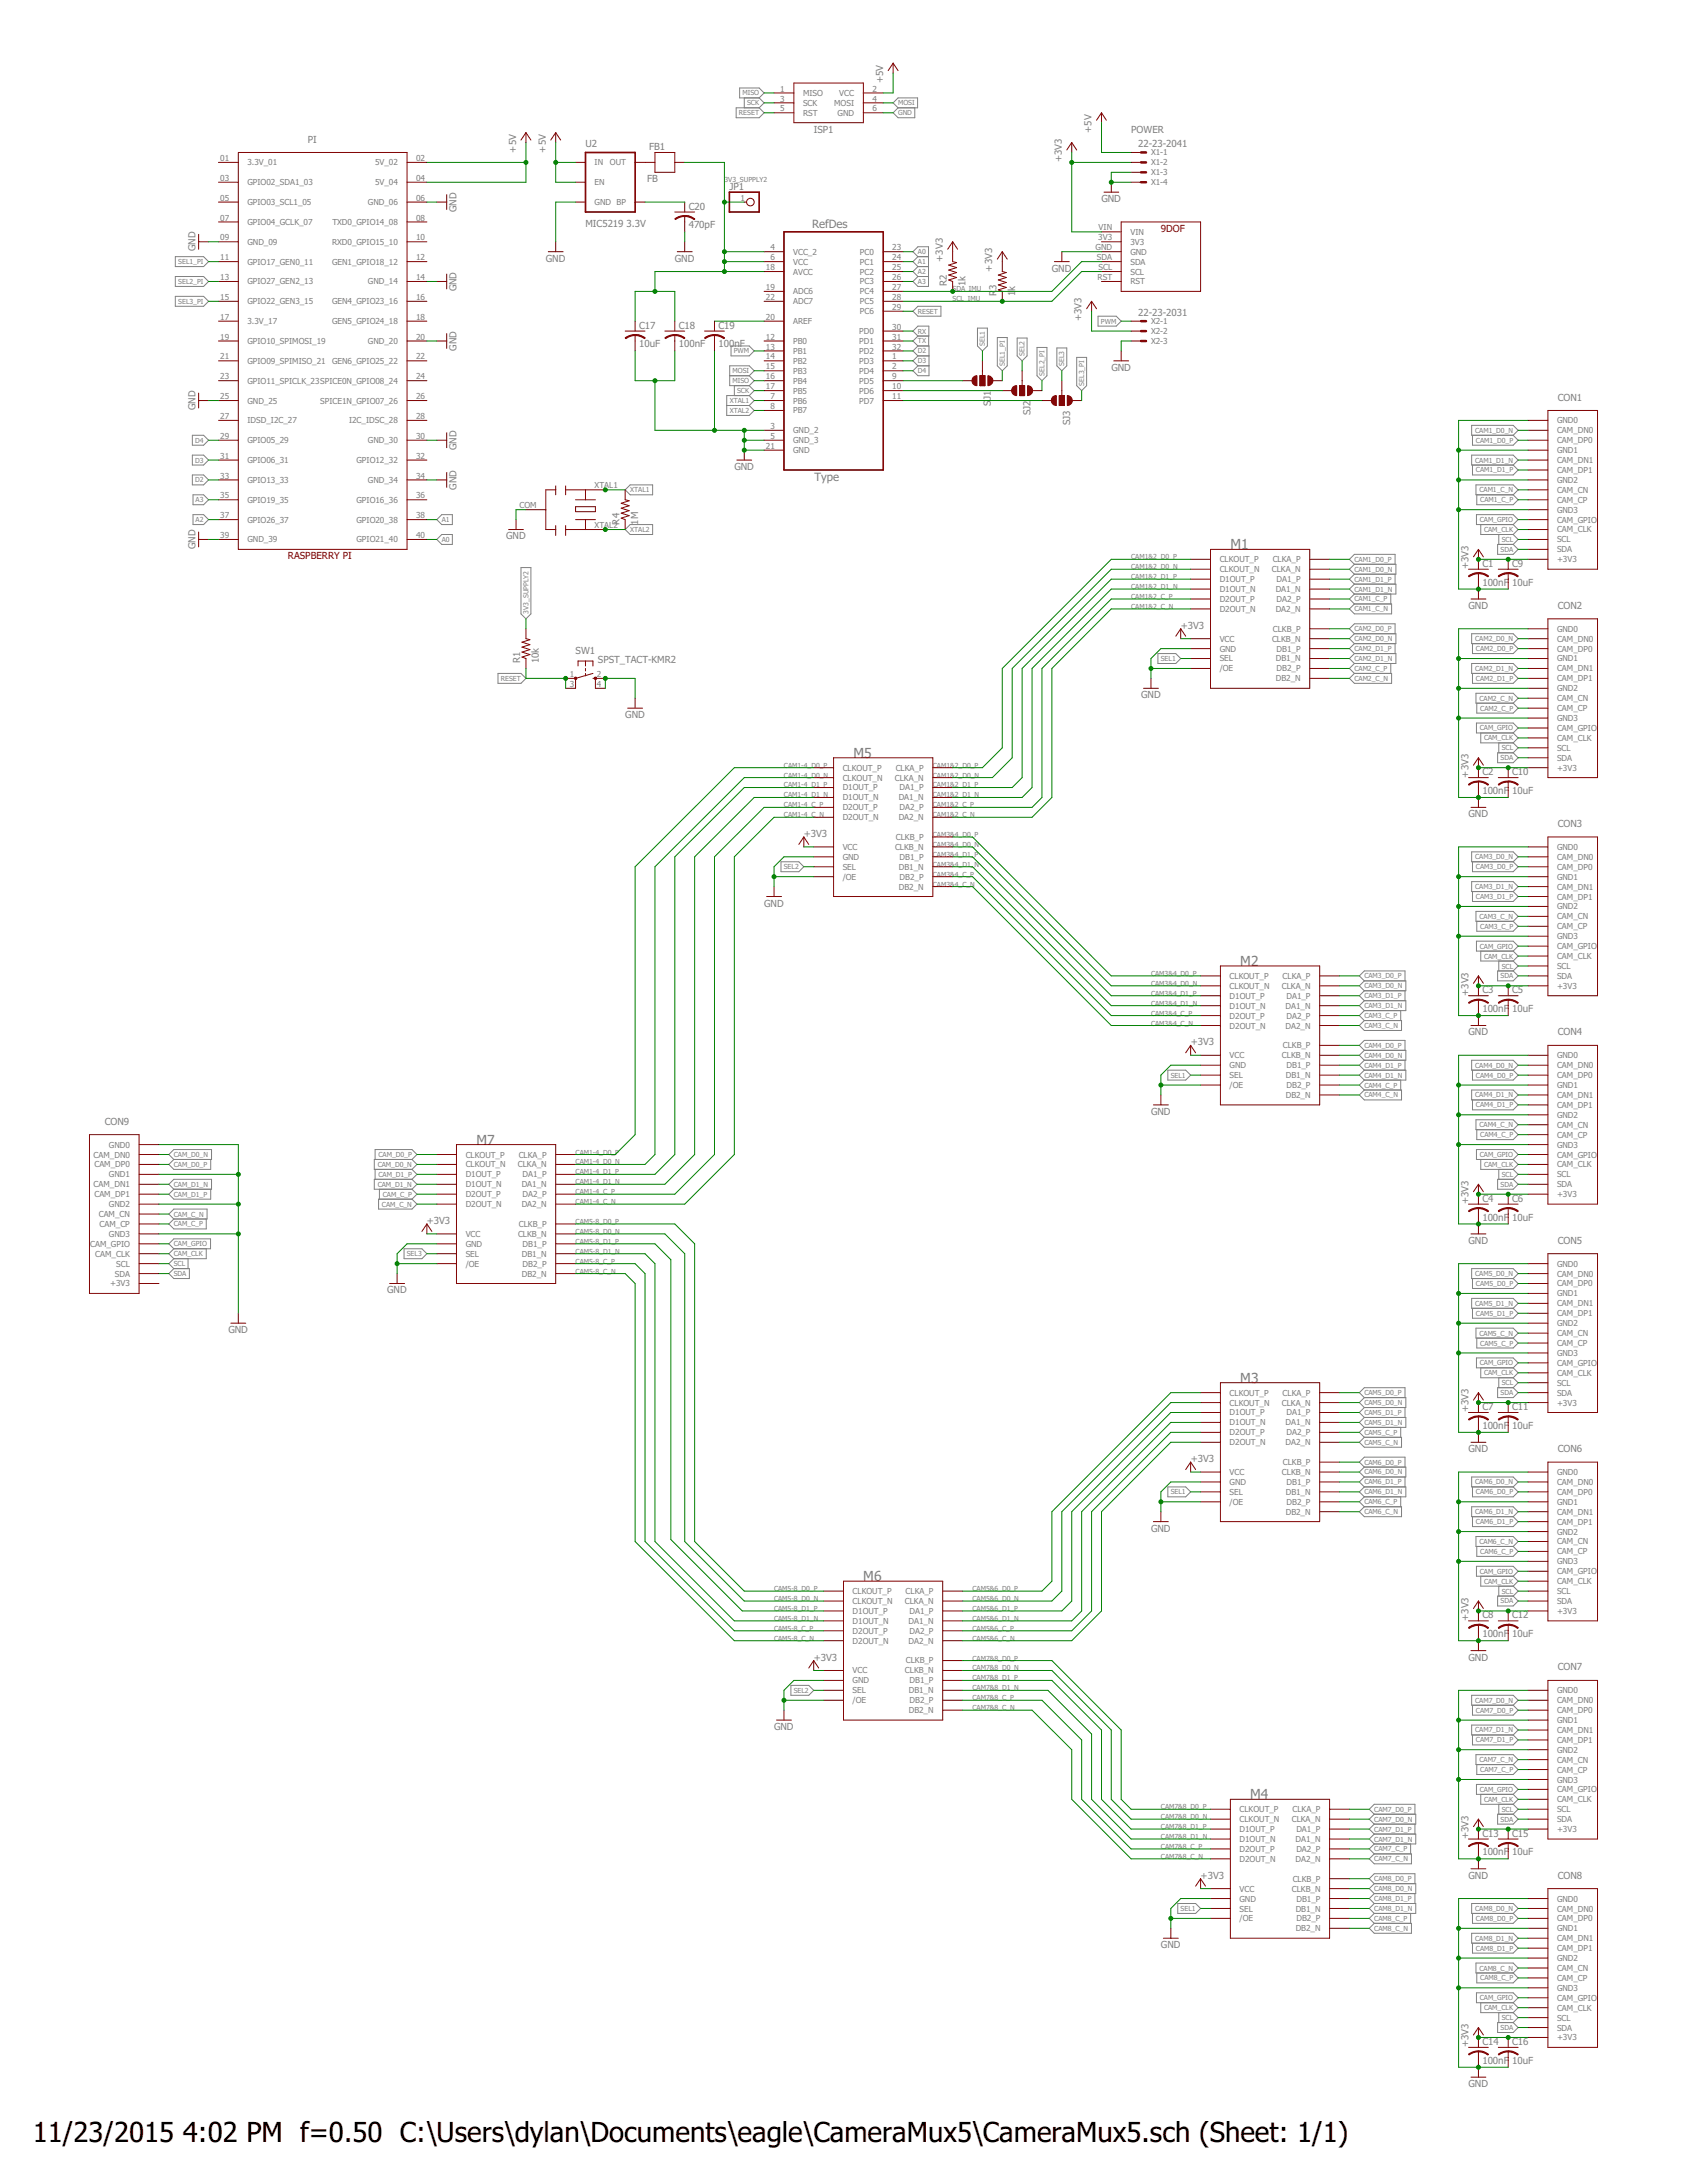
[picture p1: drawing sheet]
<svg xmlns="http://www.w3.org/2000/svg" width="216mm" height="279mm" viewBox="0 0 216 279" stroke-linecap="round" stroke-linejoin="round" font-family="sans-serif">
<defs><g id="words">
<g font-size="3.5">
<text x="4.2" y="274.2">11/23/2015</text>
<text x="23.4" y="274.2">4:02 PM f=0.50 C:\Users\dylan\Documents\eagle\CameraMux5\CameraMux5.sch (Sheet: 1/1)</text>
</g>
<g font-size="1.8" fill="#808080">
<text x="157.5" y="70.3">M1</text>
<text x="109.2" y="97">M5</text>
<text x="158.7" y="123.6">M2</text>
<text x="61" y="146.5">M7</text>
<text x="158.7" y="177">M3</text>
<text x="110.5" y="202.4">M6</text>
<text x="160" y="230.3">M4</text>
</g>
<g font-size="1.5" fill="#808080">
<text x="103.9" y="29.2">RefDes</text>
<text x="104.2" y="61.6">Type</text>
</g>
<g font-size="1.2" fill="#808080">
<text x="113" y="10.6" transform="rotate(-90 113 10.6)">+5V</text>
<text x="104.1" y="17">ISP1</text>
<text x="139.7" y="17" transform="rotate(-90 139.7 17)">+5V</text>
<text x="144.8" y="17">POWER</text>
<text x="39.4" y="18.3">PI</text>
<text x="66" y="19.5" transform="rotate(-90 66 19.5)">+5V</text>
<text x="69.9" y="19.5" transform="rotate(-90 69.9 19.5)">+5V</text>
<text x="74.9" y="18.8">U2</text>
<text x="82.8" y="23.3">FB</text>
<text x="83.1" y="19.1">FB1</text>
<text x="135.9" y="20.8" transform="rotate(-90 135.9 20.8)">+3V3</text>
<text x="145.7" y="18.8">22-23-2041</text>
<text x="58.4" y="27.1" transform="rotate(-90 58.4 27.1)">GND</text>
<text x="74.9" y="29">MIC5219</text>
<text x="80.2" y="29">3.3V</text>
<text x="88.1" y="29.2">470pF</text>
<text x="88.1" y="26.8">C20</text>
<text x="93.3" y="24.3">JP1</text>
<text x="141" y="25.9">GND</text>
<text x="25" y="32.2" transform="rotate(-90 25 32.2)">GND</text>
<text x="69.9" y="33.5">GND</text>
<text x="86.4" y="33.5">GND</text>
<text x="120.6" y="33.5" transform="rotate(-90 120.6 33.5)">+3V3</text>
<text x="127" y="34.8" transform="rotate(-90 127 34.8)">+3V3</text>
<text x="134.6" y="34.8">GND</text>
<text x="58.4" y="37.3" transform="rotate(-90 58.4 37.3)">GND</text>
<text x="121.2" y="36.7" transform="rotate(-90 121.2 36.7)">R2</text>
<text x="123.6" y="36.7" transform="rotate(-90 123.6 36.7)">1k</text>
<text x="127.5" y="37.9" transform="rotate(-90 127.5 37.9)">R</text>
<text x="127.5" y="37.1" transform="rotate(-90 127.5 37.1)">3</text>
<text x="129.9" y="37.9" transform="rotate(-90 129.9 37.9)">1</text>
<text x="129.9" y="37.3" transform="rotate(-90 129.9 37.3)">k</text>
<text x="138.4" y="41.1" transform="rotate(-90 138.4 41.1)">+3V3</text>
<text x="145.7" y="40.4">22-23-2031</text>
<text x="58.4" y="44.9" transform="rotate(-90 58.4 44.9)">GND</text>
<text x="81.8" y="44.5">10uF</text>
<text x="81.8" y="42.1">C17</text>
<text x="86.9" y="44.5">100nF</text>
<text x="86.9" y="42.1">C18</text>
<text x="91.9" y="44.5">100nF</text>
<text x="91.9" y="42.1">C19</text>
<text x="142.2" y="47.5">GND</text>
<text x="25" y="52.5" transform="rotate(-90 25 52.5)">GND</text>
<text x="126.8" y="51.9" transform="rotate(-90 126.8 51.9)">S</text>
<text x="126.8" y="51.2" transform="rotate(-90 126.8 51.2)">J1</text>
<text x="131.9" y="53.2" transform="rotate(-90 131.9 53.2)">SJ2</text>
<text x="199.4" y="51.3">CON1</text>
<text x="58.4" y="57.6" transform="rotate(-90 58.4 57.6)">GND</text>
<text x="137" y="54.4" transform="rotate(-90 137 54.4)">SJ3</text>
<text x="58.4" y="62.7" transform="rotate(-90 58.4 62.7)">GND</text>
<text x="94" y="60.2">GND</text>
<text x="25" y="70.3" transform="rotate(-90 25 70.3)">GND</text>
<text x="64.8" y="69">GND</text>
<text x="79.3" y="67.1" transform="rotate(-90 79.3 67.1)">R4</text>
<text x="81.7" y="67.1" transform="rotate(-90 81.7 67.1)">1M</text>
<text x="187.9" y="72.9" transform="rotate(-90 187.9 72.9)">+3V3</text>
<text x="187.9" y="77.9">GND</text>
<text x="189.7" y="74.9">100nF 10uF</text>
<text x="189.7" y="72.5">C1</text>
<text x="193.5" y="72.5">C9</text>
<text x="199.4" y="77.9">CON2</text>
<text x="73.7" y="83.6">SW1</text>
<text x="151.1" y="80.5">+3V3</text>
<text x="66.6" y="84.9" transform="rotate(-90 66.6 84.9)">R1</text>
<text x="69" y="84.9" transform="rotate(-90 69 84.9)">10k</text>
<text x="76.5" y="84.9">SPST_TACT-KMR2</text>
<text x="146" y="89.4">GND</text>
<text x="80" y="91.9">GND</text>
<text x="187.9" y="99.5" transform="rotate(-90 187.9 99.5)">+3V3</text>
<text x="189.7" y="101.6">100nF 10uF</text>
<text x="189.7" y="99.2">C2</text>
<text x="193.5" y="99.2">C10</text>
<text x="102.9" y="107.1">+3V3</text>
<text x="187.9" y="104.6">GND</text>
<text x="199.4" y="105.9">CON3</text>
<text x="97.8" y="116">GND</text>
<text x="187.9" y="127.5" transform="rotate(-90 187.9 127.5)">+3V3</text>
<text x="189.7" y="129.5">100nF 10uF</text>
<text x="189.7" y="127.1">C3</text>
<text x="193.5" y="127.1">C5</text>
<text x="152.4" y="133.8">+3V3</text>
<text x="187.9" y="132.5">GND</text>
<text x="199.4" y="132.5">CON4</text>
<text x="13.4" y="144">CON9</text>
<text x="147.3" y="142.7">GND</text>
<text x="187.9" y="154.1" transform="rotate(-90 187.9 154.1)">+3V3</text>
<text x="189.7" y="153.8">C4</text>
<text x="193.5" y="153.8">C6</text>
<text x="54.6" y="156.7">+3V3</text>
<text x="187.9" y="159.2">GND</text>
<text x="189.7" y="156.2">100nF 10uF</text>
<text x="199.4" y="159.2">CON5</text>
<text x="49.5" y="165.5">GND</text>
<text x="29.2" y="170.6">GND</text>
<text x="187.9" y="180.8" transform="rotate(-90 187.9 180.8)">+3V3</text>
<text x="187.9" y="185.9">GND</text>
<text x="189.7" y="182.9">100nF 10uF</text>
<text x="189.7" y="180.5">C7</text>
<text x="193.5" y="180.5">C11</text>
<text x="199.4" y="185.9">CON6</text>
<text x="152.4" y="187.1">+3V3</text>
<text x="147.3" y="196">GND</text>
<text x="187.9" y="207.4" transform="rotate(-90 187.9 207.4)">+3V3</text>
<text x="189.7" y="209.5">100nF 10uF</text>
<text x="189.7" y="207.1">C8</text>
<text x="193.5" y="207.1">C12</text>
<text x="104.1" y="212.5">+3V3</text>
<text x="187.9" y="212.5">GND</text>
<text x="199.4" y="213.8">CON7</text>
<text x="99.1" y="221.4">GND</text>
<text x="187.9" y="235.4" transform="rotate(-90 187.9 235.4)">+3V3</text>
<text x="189.7" y="237.5">100nF 10uF</text>
<text x="189.7" y="235.1">C13</text>
<text x="193.5" y="235.1">C15</text>
<text x="153.7" y="240.5">+3V3</text>
<text x="187.9" y="240.5">GND</text>
<text x="199.4" y="240.5">CON8</text>
<text x="148.6" y="249.3">GND</text>
<text x="187.9" y="262" transform="rotate(-90 187.9 262)">+3V3</text>
<text x="189.7" y="261.7">C14</text>
<text x="193.5" y="261.7">C16</text>
<text x="187.9" y="267.1">GND</text>
<text x="189.7" y="264.1">100nF 10uF</text>
</g>
<g font-size="1.2" fill="#800000">
<text x="148.6" y="29.7">9DOF</text>
<text x="36.8" y="71.6">RASPBERRY PI</text>
</g>
<g font-size="1.1" fill="#808080">
<text x="99.9" y="11.7">1</text>
<text x="111.7" y="11.7">2</text>
<text x="99.9" y="13">3</text>
<text x="99.9" y="14.3">5</text>
<text x="102.8" y="12.3">MISO</text>
<text x="102.8" y="13.6">SCK</text>
<text x="102.8" y="14.8">RST</text>
<text x="106.8" y="13.6">MOSI</text>
<text x="107.2" y="14.8">GND</text>
<text x="107.4" y="12.3">VCC</text>
<text x="111.7" y="14.3">6</text>
<text x="111.7" y="13">4</text>
<text x="28.2" y="20.6">01</text>
<text x="28.2" y="23.2">03</text>
<text x="31.7" y="21.2">3.3V_01</text>
<text x="31.7" y="23.7">GPIO02_SDA1_03</text>
<text x="48" y="21.2">5V_02</text>
<text x="48" y="23.7">5V_04</text>
<text x="53.3" y="20.6">02</text>
<text x="53.3" y="23.2">04</text>
<text x="76.1" y="21.2">IN</text>
<text x="76.1" y="23.7">EN</text>
<text x="78.1" y="21.2">OUT</text>
<text x="147.3" y="19.9">X1-1</text>
<text x="147.3" y="21.2">X1-2</text>
<text x="147.3" y="22.4">X1-3</text>
<text x="147.3" y="23.7">X1-4</text>
<text x="28.2" y="25.7">05</text>
<text x="28.2" y="28.2">07</text>
<text x="31.7" y="26.3">GPIO03_SCL1_05</text>
<text x="31.7" y="28.8">GPIO04_GCLK_07</text>
<text x="42.5" y="28.8">TXD0_GPIO14_08</text>
<text x="47.1" y="26.3">GND_06</text>
<text x="53.3" y="25.7">06</text>
<text x="53.3" y="28.2">08</text>
<text x="76.1" y="26.3">GND BP</text>
<text x="94.8" y="25.7">1</text>
<text x="140.6" y="29.5">VIN</text>
<text x="28.2" y="30.8">09</text>
<text x="28.2" y="33.3">11</text>
<text x="28.2" y="35.8">13</text>
<text x="31.7" y="31.3">GND_09</text>
<text x="31.7" y="33.9">GPIO17_GEN0_11</text>
<text x="42.5" y="31.3">RXD0_GPIO15_10</text>
<text x="42.5" y="33.9">GEN1_GPIO18_12</text>
<text x="53.3" y="30.8">10</text>
<text x="53.3" y="33.3">12</text>
<text x="53.3" y="35.8">14</text>
<text x="98" y="34.6">18</text>
<text x="98.6" y="32">4</text>
<text x="98.6" y="33.3">6</text>
<text x="101.5" y="32.6">VCC_2</text>
<text x="101.5" y="33.9">VCC</text>
<text x="101.5" y="35.1">AVCC</text>
<text x="110.1" y="32.6">PC0</text>
<text x="110.1" y="33.9">PC1</text>
<text x="110.1" y="35.1">PC2</text>
<text x="114.2" y="32">23</text>
<text x="114.2" y="33.3">24</text>
<text x="114.2" y="34.6">25</text>
<text x="114.2" y="35.8">26</text>
<text x="140.2" y="32">GND</text>
<text x="140.4" y="33.3">SDA</text>
<text x="140.5" y="35.8">RST</text>
<text x="140.6" y="30.8">3V3</text>
<text x="140.6" y="34.6">SCL</text>
<text x="144.7" y="35.1">SCL</text>
<text x="144.7" y="33.9">SDA</text>
<text x="144.7" y="32.6">GND</text>
<text x="144.7" y="31.3">3V3</text>
<text x="144.7" y="30.1">VIN</text>
<text x="28.2" y="38.4">15</text>
<text x="28.2" y="40.9">17</text>
<text x="31.7" y="36.4">GPIO27_GEN2_13</text>
<text x="31.7" y="38.9">GPIO22_GEN3_15</text>
<text x="31.7" y="41.5">3.3V_17</text>
<text x="42.5" y="38.9">GEN4_GPIO23_16</text>
<text x="42.5" y="41.5">GEN5_GPIO24_18</text>
<text x="47.1" y="36.4">GND_14</text>
<text x="53.3" y="38.4">16</text>
<text x="53.3" y="40.9">18</text>
<text x="98" y="37.1">19</text>
<text x="98" y="38.4">22</text>
<text x="98" y="40.9">20</text>
<text x="101.5" y="37.7">ADC6</text>
<text x="101.5" y="38.9">ADC7</text>
<text x="101.5" y="41.5">AREF</text>
<text x="110.1" y="36.4">PC3</text>
<text x="110.1" y="37.7">PC4</text>
<text x="110.1" y="38.9">PC5</text>
<text x="110.1" y="40.2">PC6</text>
<text x="114.2" y="37.1">27</text>
<text x="114.2" y="38.4">28</text>
<text x="114.2" y="39.7">29</text>
<text x="144.7" y="36.4">RST</text>
<text x="147.3" y="41.5">X2-1</text>
<text x="28.2" y="43.5">19</text>
<text x="28.2" y="46">21</text>
<text x="31.7" y="44">GPIO10_SPIMOSI_19</text>
<text x="31.7" y="46.6">GPIO09_SPIMISO_21</text>
<text x="42.5" y="46.6">GEN6_GPIO25_22</text>
<text x="47.1" y="44">GND_20</text>
<text x="53.3" y="43.5">20</text>
<text x="53.3" y="46">22</text>
<text x="98" y="43.5">12</text>
<text x="98" y="44.7">13</text>
<text x="98" y="46">14</text>
<text x="98" y="47.3">15</text>
<text x="101.5" y="44">PB0</text>
<text x="101.5" y="45.3">PB1</text>
<text x="101.5" y="46.6">PB2</text>
<text x="101.5" y="47.8">PB3</text>
<text x="110" y="42.8">PD0</text>
<text x="110" y="44">PD1</text>
<text x="110" y="45.3">PD2</text>
<text x="110" y="46.6">PD3</text>
<text x="110" y="47.8">PD4</text>
<text x="114.2" y="42.2">30</text>
<text x="114.2" y="43.5">31</text>
<text x="114.2" y="44.7">32</text>
<text x="114.2" y="46">1</text>
<text x="114.2" y="47.3">2</text>
<text x="147.3" y="42.8">X2-2</text>
<text x="147.3" y="44">X2-3</text>
<text x="28.2" y="48.5">23</text>
<text x="28.2" y="51.1">25</text>
<text x="28.2" y="53.6">27</text>
<text x="31.7" y="49.1">GPIO11_SPICLK_23SPICE0N_GPIO08_24</text>
<text x="31.7" y="51.6">GND_25</text>
<text x="41" y="51.6">SPICE1N_GPIO07_26</text>
<text x="53.3" y="48.5">24</text>
<text x="53.3" y="51.1">26</text>
<text x="53.3" y="53.6">28</text>
<text x="98" y="48.5">16</text>
<text x="98" y="49.8">17</text>
<text x="98.6" y="51.1">7</text>
<text x="98.6" y="52.4">8</text>
<text x="101.5" y="49.1">PB4</text>
<text x="101.5" y="50.4">PB5</text>
<text x="101.5" y="51.6">PB6</text>
<text x="101.5" y="52.9">PB7</text>
<text x="110" y="49.1">PD5</text>
<text x="110" y="50.4">PD6</text>
<text x="110" y="51.6">PD7</text>
<text x="114.2" y="48.5">9</text>
<text x="114.2" y="49.8">10</text>
<text x="114.2" y="51.1">11</text>
<text x="28.2" y="56.2">29</text>
<text x="28.2" y="58.7">31</text>
<text x="31.7" y="54.2">IDSD_I2C_27</text>
<text x="31.7" y="56.7">GPIO05_29</text>
<text x="31.7" y="59.3">GPIO06_31</text>
<text x="44.7" y="54.2">I2C_IDSC_28</text>
<text x="45.6" y="59.3">GPIO12_32</text>
<text x="47.1" y="56.7">GND_30</text>
<text x="53.3" y="56.2">30</text>
<text x="53.3" y="58.7">32</text>
<text x="98" y="57.4">21</text>
<text x="98.6" y="54.9">3</text>
<text x="98.6" y="56.2">5</text>
<text x="101.5" y="55.5">GND_2</text>
<text x="101.5" y="56.7">GND_3</text>
<text x="101.5" y="58">GND</text>
<text x="199.3" y="54.2">GND0</text>
<text x="199.3" y="55.5">CAM_DN0</text>
<text x="199.3" y="56.7">CAM_DP0</text>
<text x="199.3" y="58">GND1</text>
<text x="199.3" y="59.3">CAM_DN1</text>
<text x="28.2" y="61.2">33</text>
<text x="28.2" y="63.8">35</text>
<text x="31.7" y="61.8">GPIO13_33</text>
<text x="31.7" y="64.3">GPIO19_35</text>
<text x="45.6" y="64.3">GPIO16_36</text>
<text x="47.1" y="61.8">GND_34</text>
<text x="53.3" y="61.2">34</text>
<text x="53.3" y="63.8">36</text>
<text x="66.5" y="65.1">COM</text>
<text x="76.1" y="62.5">XTAL1</text>
<text x="199.3" y="60.5">CAM_DP1</text>
<text x="199.3" y="61.8">GND2</text>
<text x="199.3" y="63.1">CAM_CN</text>
<text x="199.3" y="64.3">CAM_CP</text>
<text x="199.3" y="65.6">GND3</text>
<text x="28.2" y="66.3">37</text>
<text x="28.2" y="68.9">39</text>
<text x="31.7" y="66.9">GPIO26_37</text>
<text x="31.7" y="69.4">GND_39</text>
<text x="45.6" y="66.9">GPIO20_38</text>
<text x="45.6" y="69.4">GPIO21_40</text>
<text x="53.3" y="66.3">38</text>
<text x="53.3" y="68.9">40</text>
<text x="76.1" y="67.6">XTAL2</text>
<text x="156.1" y="72">CLKOUT_P</text>
<text x="162.9" y="72">CLKA_P</text>
<text x="199.3" y="66.9">CAM_GPIO</text>
<text x="199.3" y="68.2">CAM_CLK</text>
<text x="199.3" y="69.4">SCL</text>
<text x="199.3" y="70.7">SDA</text>
<text x="199.3" y="72">+3V3</text>
<text x="156.1" y="73.2">CLKOUT_N</text>
<text x="156.1" y="74.5">D1OUT_P</text>
<text x="156.1" y="75.8">D1OUT_N</text>
<text x="156.1" y="77">D2OUT_P</text>
<text x="162.8" y="73.2">CLKA_N</text>
<text x="163.3" y="75.8">DA1_N</text>
<text x="163.4" y="74.5">DA1_P</text>
<text x="163.4" y="77">DA2_P</text>
<text x="156.1" y="78.3">D2OUT_N</text>
<text x="156.1" y="82.1">VCC</text>
<text x="156.1" y="83.4">GND</text>
<text x="162.8" y="82.1">CLKB_N</text>
<text x="162.9" y="80.9">CLKB_P</text>
<text x="163.3" y="78.3">DA2_N</text>
<text x="163.4" y="83.4">DB1_P</text>
<text x="199.3" y="80.9">GND0</text>
<text x="199.3" y="82.1">CAM_DN0</text>
<text x="199.3" y="83.4">CAM_DP0</text>
<text x="72.9" y="86.6">1</text>
<text x="72.9" y="87.9">3</text>
<text x="76.4" y="86.6">2</text>
<text x="76.4" y="87.9">4</text>
<text x="156.1" y="85.9">/OE</text>
<text x="156.1" y="84.7">SEL</text>
<text x="163.3" y="84.7">DB1_N</text>
<text x="163.3" y="87.2">DB2_N</text>
<text x="163.4" y="85.9">DB2_P</text>
<text x="199.3" y="84.7">GND1</text>
<text x="199.3" y="85.9">CAM_DN1</text>
<text x="199.3" y="87.2">CAM_DP1</text>
<text x="199.3" y="88.5">GND2</text>
<text x="199.3" y="89.7">CAM_CN</text>
<text x="199.3" y="91">CAM_CP</text>
<text x="199.3" y="92.3">GND3</text>
<text x="199.3" y="93.5">CAM_GPIO</text>
<text x="199.3" y="94.8">CAM_CLK</text>
<text x="107.8" y="98.6">CLKOUT_P</text>
<text x="107.8" y="99.9">CLKOUT_N</text>
<text x="107.8" y="101.2">D1OUT_P</text>
<text x="114.5" y="99.9">CLKA_N</text>
<text x="114.6" y="98.6">CLKA_P</text>
<text x="115.1" y="101.2">DA1_P</text>
<text x="199.3" y="96.1">SCL</text>
<text x="199.3" y="97.4">SDA</text>
<text x="199.3" y="98.6">+3V3</text>
<text x="107.8" y="102.4">D1OUT_N</text>
<text x="107.8" y="103.7">D2OUT_P</text>
<text x="107.8" y="105">D2OUT_N</text>
<text x="114.7" y="107.5">CLKB_P</text>
<text x="115" y="102.4">DA1_N</text>
<text x="115" y="105">DA2_N</text>
<text x="115.1" y="103.7">DA2_P</text>
<text x="107.8" y="108.8">VCC</text>
<text x="107.8" y="112.6">/OE</text>
<text x="107.8" y="110.1">GND</text>
<text x="107.8" y="111.3">SEL</text>
<text x="114.5" y="108.8">CLKB_N</text>
<text x="115" y="111.3">DB1_N</text>
<text x="115" y="113.9">DB2_N</text>
<text x="115.1" y="110.1">DB1_P</text>
<text x="115.1" y="112.6">DB2_P</text>
<text x="199.3" y="108.8">GND0</text>
<text x="199.3" y="110.1">CAM_DN0</text>
<text x="199.3" y="111.3">CAM_DP0</text>
<text x="199.3" y="112.6">GND1</text>
<text x="199.3" y="113.9">CAM_DN1</text>
<text x="199.3" y="115.1">CAM_DP1</text>
<text x="199.3" y="116.4">GND2</text>
<text x="199.3" y="117.7">CAM_CN</text>
<text x="199.3" y="118.9">CAM_CP</text>
<text x="157.4" y="125.3">CLKOUT_P</text>
<text x="164.1" y="125.3">CLKA_P</text>
<text x="199.3" y="120.2">GND3</text>
<text x="199.3" y="121.5">CAM_GPIO</text>
<text x="199.3" y="122.8">CAM_CLK</text>
<text x="199.3" y="124">SCL</text>
<text x="199.3" y="125.3">SDA</text>
<text x="157.4" y="126.6">CLKOUT_N</text>
<text x="157.4" y="127.8">D1OUT_P</text>
<text x="157.4" y="129.1">D1OUT_N</text>
<text x="157.4" y="130.4">D2OUT_P</text>
<text x="157.4" y="131.6">D2OUT_N</text>
<text x="164" y="126.6">CLKA_N</text>
<text x="164.5" y="129.1">DA1_N</text>
<text x="164.5" y="131.6">DA2_N</text>
<text x="164.6" y="127.8">DA1_P</text>
<text x="164.6" y="130.4">DA2_P</text>
<text x="199.3" y="126.6">+3V3</text>
<text x="157.4" y="135.5">VCC</text>
<text x="157.4" y="136.7">GND</text>
<text x="157.4" y="138">SEL</text>
<text x="164.1" y="135.5">CLKB_N</text>
<text x="164.2" y="134.2">CLKB_P</text>
<text x="164.5" y="138">DB1_N</text>
<text x="164.7" y="136.7">DB1_P</text>
<text x="199.3" y="135.5">GND0</text>
<text x="199.3" y="136.7">CAM_DN0</text>
<text x="199.3" y="138">CAM_DP0</text>
<text x="157.4" y="139.3">/OE</text>
<text x="164.5" y="140.5">DB2_N</text>
<text x="164.7" y="139.3">DB2_P</text>
<text x="199.3" y="139.3">GND1</text>
<text x="199.3" y="140.5">CAM_DN1</text>
<text x="199.3" y="141.8">CAM_DP1</text>
<text x="199.3" y="143.1">GND2</text>
<text x="12" y="148.1">CAM_DN0</text>
<text x="12.1" y="149.4">CAM_DP0</text>
<text x="13.9" y="146.9">GND0</text>
<text x="59.6" y="148.1">CLKOUT_P</text>
<text x="59.6" y="149.4">CLKOUT_N</text>
<text x="66.3" y="149.4">CLKA_N</text>
<text x="66.4" y="148.1">CLKA_P</text>
<text x="199.3" y="144.3">CAM_CN</text>
<text x="199.3" y="145.6">CAM_CP</text>
<text x="199.3" y="146.9">GND3</text>
<text x="199.3" y="148.1">CAM_GPIO</text>
<text x="199.3" y="149.4">CAM_CLK</text>
<text x="12" y="152">CAM_DN1</text>
<text x="12.1" y="153.2">CAM_DP1</text>
<text x="12.6" y="155.8">CAM_CN</text>
<text x="13.9" y="150.7">GND1</text>
<text x="13.9" y="154.5">GND2</text>
<text x="59.6" y="150.7">D1OUT_P</text>
<text x="59.6" y="152">D1OUT_N</text>
<text x="59.6" y="153.2">D2OUT_P</text>
<text x="59.6" y="154.5">D2OUT_N</text>
<text x="66.8" y="152">DA1_N</text>
<text x="66.8" y="154.5">DA2_N</text>
<text x="66.9" y="150.7">DA1_P</text>
<text x="66.9" y="153.2">DA2_P</text>
<text x="199.3" y="150.7">SCL</text>
<text x="199.3" y="152">SDA</text>
<text x="199.3" y="153.2">+3V3</text>
<text x="11.5" y="159.6">CAM_GPIO</text>
<text x="12.2" y="160.8">CAM_CLK</text>
<text x="12.7" y="157">CAM_CP</text>
<text x="13.9" y="158.3">GND3</text>
<text x="59.6" y="158.3">VCC</text>
<text x="59.6" y="159.6">GND</text>
<text x="59.6" y="160.8">SEL</text>
<text x="66.3" y="158.3">CLKB_N</text>
<text x="66.4" y="157">CLKB_P</text>
<text x="66.8" y="160.8">DB1_N</text>
<text x="66.9" y="159.6">DB1_P</text>
<text x="14.1" y="164.7">+3V3</text>
<text x="14.7" y="163.4">SDA</text>
<text x="14.9" y="162.1">SCL</text>
<text x="59.6" y="162.1">/OE</text>
<text x="66.8" y="163.4">DB2_N</text>
<text x="66.9" y="162.1">DB2_P</text>
<text x="199.3" y="162.1">GND0</text>
<text x="199.3" y="163.4">CAM_DN0</text>
<text x="199.3" y="164.7">CAM_DP0</text>
<text x="199.3" y="165.9">GND1</text>
<text x="199.3" y="167.2">CAM_DN1</text>
<text x="199.3" y="168.5">CAM_DP1</text>
<text x="199.3" y="169.7">GND2</text>
<text x="199.3" y="171">CAM_CN</text>
<text x="199.3" y="172.3">CAM_CP</text>
<text x="199.3" y="173.5">GND3</text>
<text x="157.4" y="178.6">CLKOUT_P</text>
<text x="157.4" y="179.9">CLKOUT_N</text>
<text x="164" y="179.9">CLKA_N</text>
<text x="164.1" y="178.6">CLKA_P</text>
<text x="199.3" y="174.8">CAM_GPIO</text>
<text x="199.3" y="176.1">CAM_CLK</text>
<text x="199.3" y="177.4">SCL</text>
<text x="199.3" y="178.6">SDA</text>
<text x="199.3" y="179.9">+3V3</text>
<text x="157.4" y="181.2">D1OUT_P</text>
<text x="157.4" y="182.4">D1OUT_N</text>
<text x="157.4" y="183.7">D2OUT_P</text>
<text x="157.4" y="185">D2OUT_N</text>
<text x="164.5" y="182.4">DA1_N</text>
<text x="164.5" y="185">DA2_N</text>
<text x="164.6" y="181.2">DA1_P</text>
<text x="164.6" y="183.7">DA2_P</text>
<text x="157.4" y="188.8">VCC</text>
<text x="157.4" y="190.1">GND</text>
<text x="157.4" y="191.3">SEL</text>
<text x="164.1" y="188.8">CLKB_N</text>
<text x="164.2" y="187.5">CLKB_P</text>
<text x="164.5" y="191.3">DB1_N</text>
<text x="164.7" y="190.1">DB1_P</text>
<text x="199.3" y="188.8">GND0</text>
<text x="199.3" y="190.1">CAM_DN0</text>
<text x="199.3" y="191.3">CAM_DP0</text>
<text x="157.4" y="192.6">/OE</text>
<text x="164.5" y="193.9">DB2_N</text>
<text x="164.7" y="192.6">DB2_P</text>
<text x="199.3" y="192.6">GND1</text>
<text x="199.3" y="193.9">CAM_DN1</text>
<text x="199.3" y="195.1">CAM_DP1</text>
<text x="199.3" y="196.4">GND2</text>
<text x="199.3" y="197.7">CAM_CN</text>
<text x="199.3" y="198.9">CAM_CP</text>
<text x="199.3" y="200.2">GND3</text>
<text x="199.3" y="201.5">CAM_GPIO</text>
<text x="199.3" y="202.7">CAM_CLK</text>
<text x="109.1" y="204">CLKOUT_P</text>
<text x="109.1" y="205.3">CLKOUT_N</text>
<text x="109.1" y="206.6">D1OUT_P</text>
<text x="109.1" y="207.8">D1OUT_N</text>
<text x="109.1" y="209.1">D2OUT_P</text>
<text x="115.8" y="205.3">CLKA_N</text>
<text x="115.9" y="204">CLKA_P</text>
<text x="116.3" y="207.8">DA1_N</text>
<text x="116.4" y="206.6">DA1_P</text>
<text x="116.4" y="209.1">DA2_P</text>
<text x="199.3" y="204">SCL</text>
<text x="199.3" y="205.3">SDA</text>
<text x="199.3" y="206.6">+3V3</text>
<text x="109.1" y="210.4">D2OUT_N</text>
<text x="109.1" y="214.2">VCC</text>
<text x="109.1" y="215.4">GND</text>
<text x="115.8" y="214.2">CLKB_N</text>
<text x="115.9" y="212.9">CLKB_P</text>
<text x="116.3" y="210.4">DA2_N</text>
<text x="116.4" y="215.4">DB1_P</text>
<text x="109.1" y="218">/OE</text>
<text x="109.1" y="216.7">SEL</text>
<text x="116.3" y="216.7">DB1_N</text>
<text x="116.3" y="219.3">DB2_N</text>
<text x="116.4" y="218">DB2_P</text>
<text x="199.3" y="216.7">GND0</text>
<text x="199.3" y="218">CAM_DN0</text>
<text x="199.3" y="219.3">CAM_DP0</text>
<text x="199.3" y="220.5">GND1</text>
<text x="199.3" y="221.8">CAM_DN1</text>
<text x="199.3" y="223.1">CAM_DP1</text>
<text x="199.3" y="224.3">GND2</text>
<text x="199.3" y="225.6">CAM_CN</text>
<text x="199.3" y="226.9">CAM_CP</text>
<text x="158.6" y="232">CLKOUT_P</text>
<text x="158.6" y="233.2">CLKOUT_N</text>
<text x="165.3" y="233.2">CLKA_N</text>
<text x="165.4" y="232">CLKA_P</text>
<text x="199.3" y="228.1">GND3</text>
<text x="199.3" y="229.4">CAM_GPIO</text>
<text x="199.3" y="230.7">CAM_CLK</text>
<text x="199.3" y="232">SCL</text>
<text x="199.3" y="233.2">SDA</text>
<text x="158.6" y="234.5">D1OUT_P</text>
<text x="158.6" y="235.8">D1OUT_N</text>
<text x="158.6" y="237">D2OUT_P</text>
<text x="158.6" y="238.3">D2OUT_N</text>
<text x="165.8" y="235.8">DA1_N</text>
<text x="165.8" y="238.3">DA2_N</text>
<text x="165.9" y="234.5">DA1_P</text>
<text x="165.9" y="237">DA2_P</text>
<text x="199.3" y="234.5">+3V3</text>
<text x="158.6" y="242.1">VCC</text>
<text x="158.6" y="245.9">/OE</text>
<text x="158.6" y="243.4">GND</text>
<text x="158.6" y="244.7">SEL</text>
<text x="165.3" y="242.1">CLKB_N</text>
<text x="165.4" y="240.8">CLKB_P</text>
<text x="165.8" y="244.7">DB1_N</text>
<text x="165.9" y="243.4">DB1_P</text>
<text x="165.9" y="245.9">DB2_P</text>
<text x="199.3" y="243.4">GND0</text>
<text x="199.3" y="244.7">CAM_DN0</text>
<text x="199.3" y="245.9">CAM_DP0</text>
<text x="165.8" y="247.2">DB2_N</text>
<text x="199.3" y="247.2">GND1</text>
<text x="199.3" y="248.5">CAM_DN1</text>
<text x="199.3" y="249.7">CAM_DP1</text>
<text x="199.3" y="251">GND2</text>
<text x="199.3" y="252.3">CAM_CN</text>
<text x="199.3" y="253.5">CAM_CP</text>
<text x="199.3" y="254.8">GND3</text>
<text x="199.3" y="256.1">CAM_GPIO</text>
<text x="199.3" y="257.3">CAM_CLK</text>
<text x="199.3" y="258.6">SCL</text>
<text x="199.3" y="259.9">SDA</text>
<text x="199.3" y="261.2">+3V3</text>
</g>
<g font-size=".9" fill="#808080">
<text x="94.6" y="14.8">RESET</text>
<text x="95" y="12.2">MISO</text>
<text x="95.6" y="13.5">SCK</text>
<text x="114.9" y="14.8">GND</text>
<text x="114.9" y="13.5">MOSI</text>
<text x="92.7" y="23.3">3V3_SUPPLY2</text>
<text x="22.8" y="33.8">SEL1_PI</text>
<text x="117.5" y="35.1">A2</text>
<text x="117.5" y="33.8">A1</text>
<text x="117.5" y="32.5">A0</text>
<text x="22.8" y="36.3">SEL2_PI</text>
<text x="22.8" y="38.9">SEL3_PI</text>
<text x="117.5" y="40.2">RESET</text>
<text x="117.5" y="36.3">A3</text>
<text x="121.9" y="37.3">SDA_IMU</text>
<text x="121.9" y="38.6">SCL_IMU</text>
<text x="140.9" y="41.4">PWM</text>
<text x="93.7" y="47.8">MOSI</text>
<text x="93.9" y="45.2">PWM</text>
<text x="117.5" y="42.7">RX</text>
<text x="117.5" y="44">TX</text>
<text x="117.5" y="45.2">D2</text>
<text x="117.5" y="46.5">D3</text>
<text x="117.5" y="47.8">D4</text>
<text x="126" y="44.3" transform="rotate(-90 126 44.3)">SEL1</text>
<text x="128.6" y="46.8" transform="rotate(-90 128.6 46.8)">SEL1_PI</text>
<text x="131.1" y="45.6" transform="rotate(-90 131.1 45.6)">SEL2</text>
<text x="136.2" y="46.8" transform="rotate(-90 136.2 46.8)">SEL3</text>
<text x="93.4" y="51.6">XTAL1</text>
<text x="93.4" y="52.9">XTAL2</text>
<text x="93.7" y="49">MISO</text>
<text x="94.3" y="50.3">SCK</text>
<text x="133.7" y="48.1" transform="rotate(-90 133.7 48.1)">SEL2_PI</text>
<text x="138.7" y="49.4" transform="rotate(-90 138.7 49.4)">SEL3_PI</text>
<text x="25" y="59.2">D3</text>
<text x="25" y="56.7">D4</text>
<text x="188.8" y="55.4">CAM1_D0_N</text>
<text x="188.8" y="59.2">CAM1_D1_N</text>
<text x="188.9" y="56.7">CAM1_D0_P</text>
<text x="25" y="61.7">D2</text>
<text x="25" y="64.3">A3</text>
<text x="80.6" y="63">XTAL1</text>
<text x="188.9" y="60.5">CAM1_D1_P</text>
<text x="189.3" y="63">CAM1_C_N</text>
<text x="189.4" y="64.3">CAM1_C_P</text>
<text x="25" y="66.8">A2</text>
<text x="56.5" y="66.8">A1</text>
<text x="56.5" y="69.4">A0</text>
<text x="80.6" y="68.1">XTAL2</text>
<text x="144.8" y="71.6">CAM1&amp;2_D0_P</text>
<text x="173.3" y="71.9">CAM1_D0_P</text>
<text x="189.4" y="66.8">CAM_GPIO</text>
<text x="189.9" y="68.1">CAM_CLK</text>
<text x="192" y="70.6">SDA</text>
<text x="192.2" y="69.4">SCL</text>
<text x="144.8" y="76.7">CAM1&amp;2_C_P</text>
<text x="144.8" y="74.1">CAM1&amp;2_D1_P</text>
<text x="144.8" y="72.9">CAM1&amp;2_D0_N</text>
<text x="144.8" y="75.4">CAM1&amp;2_D1_N</text>
<text x="144.8" y="77.9">CAM1&amp;2_C_N</text>
<text x="173.3" y="73.2">CAM1_D0_N</text>
<text x="173.3" y="75.7">CAM1_D1_N</text>
<text x="173.3" y="74.4">CAM1_D1_P</text>
<text x="173.3" y="77">CAM1_C_P</text>
<text x="67.6" y="78.6" transform="rotate(-90 67.6 78.6)">3V3_SUPPLY2</text>
<text x="173.3" y="78.2">CAM1_C_N</text>
<text x="173.3" y="82.1">CAM2_D0_N</text>
<text x="173.3" y="80.8">CAM2_D0_P</text>
<text x="173.3" y="83.3">CAM2_D1_P</text>
<text x="188.8" y="82.1">CAM2_D0_N</text>
<text x="188.9" y="83.3">CAM2_D0_P</text>
<text x="64.1" y="87.1">RESET</text>
<text x="148.6" y="84.6">SEL1</text>
<text x="173.3" y="84.6">CAM2_D1_N</text>
<text x="173.3" y="87.1">CAM2_C_N</text>
<text x="173.3" y="85.9">CAM2_C_P</text>
<text x="188.8" y="85.9">CAM2_D1_N</text>
<text x="188.9" y="87.1">CAM2_D1_P</text>
<text x="189.3" y="89.7">CAM2_C_N</text>
<text x="189.4" y="93.5">CAM_GPIO</text>
<text x="189.4" y="90.9">CAM2_C_P</text>
<text x="189.9" y="94.8">CAM_CLK</text>
<text x="100.3" y="98.2">CAM1-4_D0_P</text>
<text x="100.3" y="99.5">CAM1-4_D0_N</text>
<text x="100.3" y="100.8">CAM1-4_D1_P</text>
<text x="119.4" y="100.8">CAM1&amp;2_D1_P</text>
<text x="119.4" y="98.2">CAM1&amp;2_D0_P</text>
<text x="119.4" y="99.5">CAM1&amp;2_D0_N</text>
<text x="192" y="97.3">SDA</text>
<text x="192.2" y="96">SCL</text>
<text x="100.3" y="102.1">CAM1-4_D1_N</text>
<text x="100.3" y="103.3">CAM1-4_C_P</text>
<text x="100.3" y="104.6">CAM1-4_C_N</text>
<text x="119.4" y="103.3">CAM1&amp;2_C_P</text>
<text x="119.4" y="102.1">CAM1&amp;2_D1_N</text>
<text x="119.4" y="104.6">CAM1&amp;2_C_N</text>
<text x="119.4" y="107.1">CAM3&amp;4_D0_P</text>
<text x="100.3" y="111.3">SEL2</text>
<text x="119.4" y="108.4">CAM3&amp;4_D0_N</text>
<text x="119.4" y="109.7">CAM3&amp;4_D1_P</text>
<text x="119.4" y="110.9">CAM3&amp;4_D1_N</text>
<text x="119.4" y="112.2">CAM3&amp;4_C_P</text>
<text x="119.4" y="113.5">CAM3&amp;4_C_N</text>
<text x="188.8" y="110">CAM3_D0_N</text>
<text x="188.8" y="113.8">CAM3_D1_N</text>
<text x="188.9" y="111.3">CAM3_D0_P</text>
<text x="188.9" y="115.1">CAM3_D1_P</text>
<text x="189.3" y="117.6">CAM3_C_N</text>
<text x="189.4" y="118.9">CAM3_C_P</text>
<text x="147.3" y="124.9">CAM3&amp;4_D0_P</text>
<text x="174.6" y="125.2">CAM3_D0_P</text>
<text x="189.4" y="121.4">CAM_GPIO</text>
<text x="189.9" y="122.7">CAM_CLK</text>
<text x="192" y="125.2">SDA</text>
<text x="192.2" y="124">SCL</text>
<text x="147.3" y="126.2">CAM3&amp;4_D0_N</text>
<text x="147.3" y="127.5">CAM3&amp;4_D1_P</text>
<text x="147.3" y="128.7">CAM3&amp;4_D1_N</text>
<text x="147.3" y="130">CAM3&amp;4_C_P</text>
<text x="147.3" y="131.3">CAM3&amp;4_C_N</text>
<text x="174.6" y="126.5">CAM3_D0_N</text>
<text x="174.6" y="129">CAM3_D1_N</text>
<text x="174.6" y="127.8">CAM3_D1_P</text>
<text x="174.6" y="131.6">CAM3_C_N</text>
<text x="174.6" y="130.3">CAM3_C_P</text>
<text x="149.8" y="137.9">SEL1</text>
<text x="174.6" y="135.4">CAM4_D0_N</text>
<text x="174.6" y="134.1">CAM4_D0_P</text>
<text x="174.6" y="137.9">CAM4_D1_N</text>
<text x="174.6" y="136.7">CAM4_D1_P</text>
<text x="188.8" y="136.7">CAM4_D0_N</text>
<text x="188.9" y="137.9">CAM4_D0_P</text>
<text x="174.6" y="140.5">CAM4_C_N</text>
<text x="174.6" y="139.2">CAM4_C_P</text>
<text x="188.8" y="140.5">CAM4_D1_N</text>
<text x="188.9" y="141.7">CAM4_D1_P</text>
<text x="22.2" y="148.1">CAM_D0_N</text>
<text x="22.2" y="149.4">CAM_D0_P</text>
<text x="48.3" y="149.4">CAM_D0_N</text>
<text x="48.4" y="148.1">CAM_D0_P</text>
<text x="73.7" y="147.8">CAM1-4_D0_P</text>
<text x="73.7" y="149">CAM1-4_D0_N</text>
<text x="189.3" y="144.3">CAM4_C_N</text>
<text x="189.4" y="148.1">CAM_GPIO</text>
<text x="189.4" y="145.5">CAM4_C_P</text>
<text x="189.9" y="149.4">CAM_CLK</text>
<text x="22.2" y="151.9">CAM_D1_N</text>
<text x="22.2" y="153.2">CAM_D1_P</text>
<text x="22.2" y="155.7">CAM_C_N</text>
<text x="48.3" y="151.9">CAM_D1_N</text>
<text x="48.4" y="150.6">CAM_D1_P</text>
<text x="48.9" y="154.4">CAM_C_N</text>
<text x="49" y="153.2">CAM_C_P</text>
<text x="73.7" y="150.3">CAM1-4_D1_P</text>
<text x="73.7" y="151.6">CAM1-4_D1_N</text>
<text x="73.7" y="152.8">CAM1-4_C_P</text>
<text x="73.7" y="154.1">CAM1-4_C_N</text>
<text x="192" y="151.9">SDA</text>
<text x="192.2" y="150.6">SCL</text>
<text x="22.2" y="157">CAM_C_P</text>
<text x="22.2" y="159.5">CAM_GPIO</text>
<text x="22.2" y="160.8">CAM_CLK</text>
<text x="52.1" y="160.8">SEL3</text>
<text x="73.7" y="156.7">CAM5-8_D0_P</text>
<text x="73.7" y="157.9">CAM5-8_D0_N</text>
<text x="73.7" y="159.2">CAM5-8_D1_P</text>
<text x="73.7" y="160.5">CAM5-8_D1_N</text>
<text x="73.7" y="161.7">CAM5-8_C_P</text>
<text x="22.2" y="162.1">SCL</text>
<text x="22.2" y="163.3">SDA</text>
<text x="73.7" y="163">CAM5-8_C_N</text>
<text x="188.8" y="163.3">CAM5_D0_N</text>
<text x="188.8" y="167.1">CAM5_D1_N</text>
<text x="188.9" y="164.6">CAM5_D0_P</text>
<text x="188.9" y="168.4">CAM5_D1_P</text>
<text x="189.3" y="170.9">CAM5_C_N</text>
<text x="189.4" y="172.2">CAM5_C_P</text>
<text x="174.6" y="179.8">CAM5_D0_N</text>
<text x="174.6" y="178.6">CAM5_D0_P</text>
<text x="189.4" y="174.8">CAM_GPIO</text>
<text x="189.9" y="176">CAM_CLK</text>
<text x="192" y="178.6">SDA</text>
<text x="192.2" y="177.3">SCL</text>
<text x="174.6" y="182.4">CAM5_D1_N</text>
<text x="174.6" y="181.1">CAM5_D1_P</text>
<text x="174.6" y="184.9">CAM5_C_N</text>
<text x="174.6" y="183.6">CAM5_C_P</text>
<text x="149.8" y="191.3">SEL1</text>
<text x="174.6" y="188.7">CAM6_D0_N</text>
<text x="174.6" y="187.4">CAM6_D0_P</text>
<text x="174.6" y="191.3">CAM6_D1_N</text>
<text x="174.6" y="190">CAM6_D1_P</text>
<text x="188.8" y="190">CAM6_D0_N</text>
<text x="188.9" y="191.3">CAM6_D0_P</text>
<text x="174.6" y="193.8">CAM6_C_N</text>
<text x="174.6" y="192.5">CAM6_C_P</text>
<text x="188.8" y="193.8">CAM6_D1_N</text>
<text x="188.9" y="195.1">CAM6_D1_P</text>
<text x="189.3" y="197.6">CAM6_C_N</text>
<text x="99.1" y="203.6">CAM5-8_D0_P</text>
<text x="124.5" y="203.6">CAM5&amp;6_D0_P</text>
<text x="189.4" y="201.4">CAM_GPIO</text>
<text x="189.4" y="198.9">CAM6_C_P</text>
<text x="189.9" y="202.7">CAM_CLK</text>
<text x="192.2" y="204">SCL</text>
<text x="99.1" y="204.9">CAM5-8_D0_N</text>
<text x="99.1" y="206.2">CAM5-8_D1_P</text>
<text x="99.1" y="207.4">CAM5-8_D1_N</text>
<text x="99.1" y="208.7">CAM5-8_C_P</text>
<text x="99.1" y="210">CAM5-8_C_N</text>
<text x="124.5" y="204.9">CAM5&amp;6_D0_N</text>
<text x="124.5" y="206.2">CAM5&amp;6_D1_P</text>
<text x="124.5" y="207.4">CAM5&amp;6_D1_N</text>
<text x="124.5" y="208.7">CAM5&amp;6_C_P</text>
<text x="124.5" y="210">CAM5&amp;6_C_N</text>
<text x="192" y="205.2">SDA</text>
<text x="124.5" y="212.5">CAM7&amp;8_D0_P</text>
<text x="124.5" y="213.8">CAM7&amp;8_D0_N</text>
<text x="124.5" y="215.1">CAM7&amp;8_D1_P</text>
<text x="101.6" y="216.7">SEL2</text>
<text x="124.5" y="216.3">CAM7&amp;8_D1_N</text>
<text x="124.5" y="217.6">CAM7&amp;8_C_P</text>
<text x="124.5" y="218.9">CAM7&amp;8_C_N</text>
<text x="188.8" y="217.9">CAM7_D0_N</text>
<text x="188.8" y="221.7">CAM7_D1_N</text>
<text x="188.9" y="219.2">CAM7_D0_P</text>
<text x="188.9" y="223">CAM7_D1_P</text>
<text x="189.3" y="225.5">CAM7_C_N</text>
<text x="189.4" y="226.8">CAM7_C_P</text>
<text x="148.6" y="231.6">CAM7&amp;8_D0_P</text>
<text x="148.6" y="232.8">CAM7&amp;8_D0_N</text>
<text x="175.9" y="233.2">CAM7_D0_N</text>
<text x="175.9" y="231.9">CAM7_D0_P</text>
<text x="189.4" y="229.4">CAM_GPIO</text>
<text x="189.9" y="230.6">CAM_CLK</text>
<text x="192" y="233.2">SDA</text>
<text x="192.2" y="231.9">SCL</text>
<text x="148.6" y="234.1">CAM7&amp;8_D1_P</text>
<text x="148.6" y="235.4">CAM7&amp;8_D1_N</text>
<text x="148.6" y="236.7">CAM7&amp;8_C_P</text>
<text x="148.6" y="237.9">CAM7&amp;8_C_N</text>
<text x="175.9" y="235.7">CAM7_D1_N</text>
<text x="175.9" y="234.4">CAM7_D1_P</text>
<text x="175.9" y="238.2">CAM7_C_N</text>
<text x="175.9" y="237">CAM7_C_P</text>
<text x="151.1" y="244.6">SEL1</text>
<text x="175.9" y="242">CAM8_D0_N</text>
<text x="175.9" y="240.8">CAM8_D0_P</text>
<text x="175.9" y="244.6">CAM8_D1_N</text>
<text x="175.9" y="243.3">CAM8_D1_P</text>
<text x="175.9" y="245.9">CAM8_C_P</text>
<text x="188.8" y="244.6">CAM8_D0_N</text>
<text x="188.9" y="245.9">CAM8_D0_P</text>
<text x="175.9" y="247.1">CAM8_C_N</text>
<text x="188.8" y="248.4">CAM8_D1_N</text>
<text x="188.9" y="249.7">CAM8_D1_P</text>
<text x="189.3" y="252.2">CAM8_C_N</text>
<text x="189.4" y="256">CAM_GPIO</text>
<text x="189.4" y="253.5">CAM8_C_P</text>
<text x="189.9" y="257.3">CAM_CLK</text>
<text x="192" y="259.8">SDA</text>
<text x="192.2" y="258.6">SCL</text>
</g>
</g></defs>
<g fill="none" stroke="#808080" stroke-width=".13">
<path d="M94.2 13.8h3l.6 .6-.6 .7h-3zM94.7 11.3h2.5l.6 .6-.6 .6h-2.5zM95.2 12.5v1.3M97.2 12.5l.6 .7-.6 .6M114.3 13.2l.6-.7h2.5v1.3h-2.5zM114.9 13.8l-.6 .6 .6 .7h2.2v-1.3M22.4 37.9h3.7l.6 .7-.6 .6h-3.7zM22.4 32.9h3.7l.6 .6-.6 .6h-3.7zM22.4 35.4h3.7l.6 .6-.6 .7h-3.7zM116.8 39.8l.7-.6h2.9v1.3h-2.9zM117.5 32.9l-.7-.7 .7-.6h1.3v5.1h-1.3l-.7-.7 .7-.6M117.5 34.1h1.3"/>
<path d="M117.5 32.9h1.3M117.5 35.4h1.3M117.5 34.1l-.7 .7 .7 .6M117.5 32.9l-.7 .6 .7 .6M24.6 55.7h1.5l.6 .6-.6 .7h-1.5zM24.6 58.3h1.5l.6 .6-.6 .6h-1.5zM93 51.9h2.9M93.4 48.1h2.5M93.6 44.3h2.3l.6 .6-.6 .7h-2.3zM94 49.4v1.2M95.9 48.1l.6-.6-.6-.7h-2.5v2.6h2.5M95.9 48.1l.6 .6-.6 .7"/>
<path d="M95.9 49.4l.6 .6-.6 .6M95.9 50.6h-2.9v2.6h2.9l.6-.7-.6-.6M95.9 50.6l.6 .7-.6 .6M117.5 43l-.7-.6 .7-.7h1.4v2.6M117.5 43h1.4M117.5 43l-.7 .6 .7 .7M117.5 44.3h1.4v3.8h-1.4l-.7-.6 .7-.7M117.5 46.8h1.4M117.5 45.6h1.4M117.5 44.3l-.7 .6 .7 .7M117.5 45.6l-.7 .6 .7 .6M125.1 42h1.3v2.3l-.7 .6-.6-.6z"/>
<path d="M127.6 43.2h1.3v3.6l-.6 .7-.7-.7zM130.2 43.3h1.2v2.3l-.6 .6-.6-.6zM132.7 44.5h1.3v3.6l-.7 .6-.6-.6zM135.3 44.5h1.2v2.3l-.6 .7-.6-.7zM137.8 45.7h1.3v3.7l-.7 .6-.6-.6zM140.5 40.5h2.4l.6 .6-.6 .6h-2.4zM188.3 54.4h5.4l.6 .7-.6 .6h-5.4zM188.3 58.3h5.4l.6 .6-.6 .6h-5.4zM188.4 55.7v1.3h5.3l.6-.7-.6-.6M188.4 59.5v1.3h5.3l.6-.6-.6-.7M24.6 60.8h1.5l.6 .6-.6 .7h-1.5zM24.7 63.3h1.4l.6 .7-.6 .6h-1.4z"/>
<path d="M24.7 65.9h1.4l.6 .6-.6 .6h-1.4zM55.9 69l.6-.6h1.4v1.3h-1.4zM55.9 66.5l.6-.6h1.4v1.2h-1.4zM66.7 72.6h1.2v6l-.6 .6-.6-.6zM80 62.7l.6-.6h2.9v1.2h-2.9zM80 67.8l.6-.7h2.9v1.3h-2.9zM172.7 77.9l.6-.6h4.8v1.3h-4.8zM173.3 72.2l-.6 .7 .6 .6M173.3 72.2h5.3v1.3h-5.3M173.3 74.8h5.3v1.2h-5.3M173.3 76l-.6 .7 .6 .6M173.3 72.2l-.6-.6 .6-.6h5.2v1.2"/>
<path d="M173.3 74.8l-.6 .6 .6 .6M173.3 73.5l-.6 .6 .6 .7M178 76v1.3M178.5 73.5v1.3M188.9 62.1h4.8l.6 .6-.6 .6h-4.8zM189 65.9h4.7l.6 .6-.6 .6h-4.7zM189 63.3v1.3h4.7l.6-.6-.6-.7M189.5 67.1v1.3h4.2M191.7 69.7h2l.6 .6-.6 .7h-2zM191.8 68.4v1.3M193.7 68.4l.6 .6-.6 .7M193.7 67.1l.6 .7-.6 .6"/>
<path d="M63.7 86.2h3l.6 .6-.6 .7h-3zM148.2 83.7h2.3l.6 .6-.6 .6h-2.3zM173.3 81.1h5.3v1.3h-5.3M173.3 83.7h5.3v1.2h-5.3M173.3 81.1l-.6-.6 .6-.7h5.2v1.3M173.3 81.1l-.6 .6 .6 .7M173.3 86.2h4.8v1.3h-4.8l-.6-.7zM173.3 83.7l-.6 .6 .6 .6M173.3 84.9l-.6 .7 .6 .6M173.3 82.4l-.6 .6 .6 .7M178 84.9v1.3M178.5 82.4v1.3"/>
<path d="M188.3 81.1h5.4l.6 .6-.6 .7h-5.4zM188.3 84.9h5.4l.6 .7-.6 .6h-5.4zM188.4 82.4v1.3h5.3l.6-.7-.6-.6M188.4 86.2v1.3h5.3l.6-.7-.6-.6M188.9 88.7h4.8l.6 .7-.6 .6h-4.8zM189 92.5h4.7l.6 .7-.6 .6h-4.7zM189 90v1.3h4.7l.6-.7-.6-.6M189.5 93.8v1.3h4.2M191.7 96.4h2l.6 .6-.6 .6h-2zM191.8 95.1v1.3M193.7 95.1l.6 .6-.6 .7M193.7 93.8l.6 .6-.6 .7"/>
<path d="M99.9 110.3h2.3l.7 .6-.7 .7h-2.3zM188.3 109h5.4l.6 .7-.6 .6h-5.4zM188.3 112.8h5.4l.6 .7-.6 .6h-5.4zM188.4 110.3v1.3h5.3l.6-.7-.6-.6M188.4 114.1v1.3h5.3l.6-.7-.6-.6M188.9 116.6h4.8l.6 .7-.6 .6h-4.8zM189 117.9v1.3h4.7l.6-.6-.6-.7M149.5 137h2.2l.7 .6-.7 .6h-2.2zM174 131.3l.6-.7h4.8v1.3h-4.8zM174.6 125.5l-.6-.6 .6-.6h5.2v1.2M174.6 125.5h5.3v1.3h-5.3M174.6 137h5.3v1.2h-5.3"/>
<path d="M174.6 129.3l-.6 .7 .6 .6M174.6 125.5l-.6 .7 .6 .6M174.6 128.1h5.3v1.2h-5.3M174.6 134.4h5.3v1.3h-5.3M174.6 134.4l-.6-.6 .6-.6h5.2v1.2M174.6 128.1l-.6 .6 .6 .6M174.6 134.4l-.6 .7 .6 .6M174.6 126.8l-.6 .6 .6 .7M174.6 137l-.6 .6 .6 .6M174.6 139.5h4.8v1.3h-4.8l-.6-.7zM174.6 138.2l-.6 .7 .6 .6M174.6 135.7l-.6 .6 .6 .7"/>
<path d="M179.3 129.3v1.3M179.3 138.2v1.3M179.8 126.8v1.3M179.8 135.7v1.3M188.3 135.7h5.4l.6 .6-.6 .7h-5.4zM188.3 139.5h5.4l.6 .6-.6 .7h-5.4zM188.4 137v1.2h5.3l.6-.6-.6-.6M189 120.5h4.7l.6 .6-.6 .6h-4.7zM189.5 121.7v1.3h4.2M191.7 124.3h2l.6 .6-.6 .6h-2zM191.8 123v1.3M193.7 123l.6 .6-.6 .7"/>
<path d="M193.7 121.7l.6 .7-.6 .6M21.6 151.6l.6-.7h4.9v1.3h-4.9zM21.6 147.8l.6-.7h4.9v1.3h-4.9zM21.6 155.4l.6-.7h4.3v1.3h-4.3zM21.6 159.2l.6-.6h4.7v1.2h-4.7zM22.2 148.4l-.6 .6 .6 .7h4.8v-1.3M22.2 152.2l-.6 .6 .6 .7h4.8v-1.3M22.2 156l-.6 .7 .6 .6h4.2v-1.3M22.2 159.8l-.6 .7 .6 .6M26.4 159.8v1.3h-4.2M48 148.4v-1.3h4.7l.7 .7-.7 .6M48 149.7v1.2"/>
<path d="M48.5 153.5h4.2l.7 .6-.7 .6h-4.2zM48.6 152.2v1.3M51.7 159.8h2.3l.6 .7-.6 .6h-2.3zM52.7 150.9h-4.8v1.3h4.8M52.7 148.4h-4.8v1.3h4.8M52.7 148.4l.7 .6-.7 .7M52.7 150.9l.7 .7-.7 .6M52.7 149.7l.7 .6-.7 .6M52.7 152.2l.7 .6-.7 .7M188.4 140.8v1.2h5.3l.6-.6-.6-.6M188.9 143.3h4.8l.6 .7-.6 .6h-4.8zM189 147.1h4.7l.6 .7-.6 .6h-4.7z"/>
<path d="M189 144.6v1.3h4.7l.6-.7-.6-.6M189.5 148.4v1.3h4.2M191.7 150.9h2l.6 .7-.6 .6h-2zM191.8 149.7v1.2M193.7 149.7l.6 .6-.6 .6M193.7 148.4l.6 .6-.6 .7M22.2 161.1l-.6 .6 .6 .7M22.2 162.4h2v1.2h-2l-.6-.6zM24.1 161.1v1.3M174.6 178.9l-.6-.7 .6-.6h5.2v1.3M174.6 178.9h5.3v1.2h-5.3M174.6 178.9l-.6 .6 .6 .6"/>
<path d="M188.3 162.4h5.4l.6 .6-.6 .6h-5.4zM188.3 166.2h5.4l.6 .6-.6 .6h-5.4zM188.4 163.6v1.3h5.3l.6-.6-.6-.7M188.4 167.4v1.3h5.3l.6-.6-.6-.7M188.9 170h4.8l.6 .6-.6 .7h-4.8zM189 173.8h4.7l.6 .6-.6 .7h-4.7zM189 171.3v1.2h4.7l.6-.6-.6-.6M189.5 175.1v1.2h4.2M191.7 177.6h2l.6 .6-.6 .7h-2zM191.8 176.3v1.3M193.7 176.3l.6 .7-.6 .6M193.7 175.1l.6 .6-.6 .6"/>
<path d="M149.5 190.3h2.2l.7 .6-.7 .7h-2.2zM174.6 190.3h5.3v1.3h-5.3M174.6 181.4h5.3v1.3h-5.3M174.6 187.8h5.3v1.2h-5.3M174.6 187.8l-.6-.7 .6-.6h5.2v1.3M174.6 184h4.8v1.2h-4.8l-.6-.6zM174.6 192.8h4.8v1.3h-4.8l-.6-.6zM174.6 181.4l-.6 .7 .6 .6M174.6 187.8l-.6 .6 .6 .6M174.6 180.1l-.6 .7 .6 .6M174.6 190.3l-.6 .6 .6 .7M174.6 191.6l-.6 .6 .6 .6"/>
<path d="M174.6 182.7l-.6 .6 .6 .7M174.6 189l-.6 .7 .6 .6M179.3 182.7v1.3M179.3 191.6v1.2M179.8 180.1v1.3M179.8 189v1.3M188.3 189h5.4l.6 .7-.6 .6h-5.4zM188.3 192.8h5.4l.6 .7-.6 .6h-5.4zM188.4 190.3v1.3h5.3l.6-.7-.6-.6M188.4 194.1v1.3h5.3l.6-.6-.6-.7M188.9 196.7h4.8l.6 .6-.6 .6h-4.8zM189 197.9v1.3h4.7l.6-.6-.6-.7"/>
<path d="M101.2 215.7h2.3l.6 .6-.6 .7h-2.3zM188.3 217h5.4l.6 .6-.6 .6h-5.4zM188.4 218.2v1.3h5.3l.6-.6-.6-.7M189 200.5h4.7l.6 .6-.6 .6h-4.7zM189.5 201.7v1.3h4.2M191.7 204.3h2l.6 .6-.6 .6h-2zM191.8 203v1.3M193.7 203l.6 .6-.6 .7M193.7 201.7l.6 .7-.6 .6M175.2 237.9l.7-.6h4.7v1.2h-4.7zM175.9 232.2h5.3v1.3h-5.3M175.9 232.2l-.7-.6 .7-.7h5.2v1.3"/>
<path d="M175.9 236l-.7 .6 .7 .7M175.9 232.2l-.7 .6 .7 .7M175.9 234.7h5.3v1.3h-5.3M175.9 234.7l-.7 .7 .7 .6M175.9 233.5l-.7 .6 .7 .6M180.5 236v1.3M181.1 233.5v1.2M188.3 220.8h5.4l.6 .6-.6 .7h-5.4zM188.4 222.1v1.2h5.3l.6-.6-.6-.6M188.9 224.6h4.8l.6 .6-.6 .6h-4.8zM189 228.4h4.7l.6 .6-.6 .7h-4.7zM189 225.8v1.3h4.7l.6-.6-.6-.7"/>
<path d="M189.5 229.7v1.2h4.2M191.7 232.2h2l.6 .6-.6 .7h-2zM191.8 230.9v1.3M193.7 230.9l.6 .7-.6 .6M193.7 229.7l.6 .6-.6 .6M150.7 243.6h2.3l.6 .7-.6 .6h-2.3zM175.9 243.6h5.3v1.3h-5.3M175.9 241.1h5.3v1.3h-5.3M175.9 241.1l-.7-.6 .7-.7h5.2v1.3M175.9 243.6l-.7 .7 .7 .6M175.9 246.2h4.7v1.2h-4.7l-.7-.6zM175.9 244.9l-.7 .6 .7 .7"/>
<path d="M175.9 241.1l-.7 .6 .7 .7M175.9 242.4l-.7 .6 .7 .6M180.5 244.9v1.3M181.1 242.4v1.2M188.3 243.6h5.4l.6 .7-.6 .6h-5.4zM188.3 247.4h5.4l.6 .7-.6 .6h-5.4zM188.4 244.9v1.3h5.3l.6-.7-.6-.6M188.4 248.7v1.3h5.3l.6-.7-.6-.6M188.9 251.2h4.8l.6 .7-.6 .6h-4.8zM189 255.1h4.7l.6 .6-.6 .6h-4.7zM189 252.5v1.3h4.7l.6-.6-.6-.7M189.5 256.3v1.3h4.2"/>
<path d="M191.7 258.9h2l.6 .6-.6 .6h-2zM191.8 257.6v1.3M193.7 257.6l.6 .6-.6 .7M193.7 256.3l.6 .7-.6 .6"/>
</g>
<g fill="none" stroke="#800000" stroke-width=".13">
<path d="M30.5 19.5h21.6v50.8h-21.6zM67.3 17l.6 .9M67.3 17l-.6 .9M67.3 17v1.2M71.1 17v1.2M71.1 17l.7 .9M71.1 17l-.6 .9M83.8 19.5h2.6v2.6h-2.6zM99.1 11.9h2.5M99.1 13.2h2.5M99.1 14.4h2.5M101.6 10.6h8.9v5.1h-8.9z"/>
<path d="M110.5 11.9h2.5M110.5 13.2h2.5M110.5 14.4h2.5M114.3 8.1l.6 .9M114.3 8.1l-.6 .9M114.3 8.1v1.3M137.2 18.2l.6 1M137.2 18.2l-.7 1M137.2 18.2v1.3M141 14.4l.6 1M141 14.4l-.7 1M141 14.4v1.3"/>
<path d="M144.8 19.5h1.2M25.4 30.9h1.3M25.4 30v1.9M28 20.8h2.5M28 23.3h2.5M28 25.9h2.5M28 28.4h2.5M28 30.9h2.5M28 33.5h2.5M28 36h2.5M28 38.6h2.5M52.1 20.8h2.5"/>
<path d="M52.1 23.3h2.5M52.1 25.9h2.5M52.1 28.4h2.5M52.1 30.9h2.5M52.1 33.5h2.5M52.1 36h2.5M52.1 38.6h2.5M55.9 25.9h1.3M55.9 36h1.3M57.2 24.9v1.9M57.2 35.1v1.9M70.2 32.2h1.9"/>
<path d="M71.1 30.9v1.3M73.7 20.8h1.2M73.7 23.3h1.2M73.7 25.9h1.2M81.3 20.8h2.5M81.3 25.9h1.2M86.4 20.8h1.2M86.4 27.1h2.5M86.7 32.2h1.9M87.6 25.9v1.2M87.6 27.6v2.1M87.6 30.9v1.3"/>
<path d="M95.2 25.9h.3M97.8 33.5h2.5M97.8 38.6h2.5M97.8 37.3h2.5M97.8 34.8h2.5M97.8 32.2h2.5M113 33.5h2.6M113 36h2.6M113 38.6h2.6M113 37.3h2.6M113 34.8h2.6M113 32.2h2.6"/>
<path d="M113 39.8h2.6M121.9 30.9v2.6l.5 .1-1 .3 1 .3-1 .4 1 .3-1 .3 1 .3-1 .3 .5 .2v1.3M121.9 30.9l.7 1M121.9 30.9l-.6 1M128.3 32.2v2.6l.5 .1-1 .3 1 .3-1 .3 1 .4-1 .3 1 .3-1 .3 .5 .2v1.3M128.3 32.2l.6 1M128.3 32.2l-.7 1M134.9 33.5h1.9M135.9 32.2v1.3M139.7 38.6l.6 .9M139.7 38.6l-.6 .9M139.7 38.6v1.2"/>
<path d="M141 30.9h2.5M141 33.5h2.5M141 36h2.5M141 34.8h2.5M141 32.2h2.5M141 29.7h2.5M141.3 24.6h1.9M142.2 23.3v1.3M143.5 28.4h10.1v8.9h-10.1zM144.8 20.8h1.2M144.8 23.3h1.2M144.8 22.1h1.2"/>
<path d="M25.4 51.3h1.3M25.4 50.3v1.9M28 53.8h2.5M28 56.3h2.5M28 58.9h2.5M28 41.1h2.5M28 43.6h2.5M28 46.2h2.5M28 48.7h2.5M28 51.3h2.5M52.1 53.8h2.5M52.1 56.3h2.5"/>
<path d="M52.1 58.9h2.5M52.1 41.1h2.5M52.1 43.6h2.5M52.1 46.2h2.5M52.1 48.7h2.5M52.1 51.3h2.5M55.9 56.3h1.3M55.9 43.6h1.3M57.2 42.7v1.9M57.2 55.4v1.9M80 42.4h2.5M81.3 41.1v1.3"/>
<path d="M81.3 42.9v2M85.1 42.4h2.5M86.4 41.1v1.3M86.4 42.9v2M90.2 42.4h2.5M91.4 41.1v1.3M91.4 42.9v2M94.3 58.9h1.9M95.2 57.6v1.3M97.8 55.1h2.5M97.8 56.3h2.5M97.8 57.6h2.5"/>
<path d="M97.8 52.5h2.5M97.8 41.1h2.5M97.8 43.6h2.5M97.8 46.2h2.5M97.8 48.7h2.5M97.8 51.3h2.5M97.8 44.9h2.5M97.8 47.5h2.5M97.8 50h2.5M113 43.6h2.6M113 46.2h2.6M113 48.7h2.6"/>
<path d="M113 51.3h2.6M113 44.9h2.6M113 47.5h2.6M113 50h2.6M113 42.4h2.6M123.2 48.7h1.3M125.4 48.1h.6v1.3h-.6zM125.7 46.2v1.9M127 48.7h1.3M128.3 50h1.2M130.5 49.4h.6v1.2h-.6zM130.8 47.5v1.9"/>
<path d="M132.1 50h1.2M133.3 51.3h1.3M135.6 50.6h.6v1.3h-.6zM135.9 48.7v1.9M137.2 51.3h1.2M142.5 46.2h1.9M143.5 44.9v1.3M144.8 41.1h1.2M144.8 43.6h1.2M144.8 42.4h1.2M195.6 53.8h2.5M195.6 55.1h2.5"/>
<path d="M195.6 56.3h2.5M195.6 57.6h2.5M195.6 58.9h2.5M198.1 52.5h6.3v20.4h-6.3zM25.4 69h1.3M25.4 68.1v1.9M28 61.4h2.5M28 64h2.5M28 66.5h2.5M28 69h2.5M52.1 61.4h2.5M52.1 64h2.5"/>
<path d="M52.1 66.5h2.5M52.1 69h2.5M55.9 61.4h1.3M57.2 60.5v1.9M65.1 67.8h1.9M66 66.5v1.3M67.3 65.2h2.5M71.1 62.7h-1.3v5.1h1.3M71.1 62.2v1.1M71.1 67.3v1.2M72.4 62.7h5.1M72.4 67.8h5.1"/>
<path d="M72.4 62.2v1.1M72.4 67.3v1.2M73.7 64h2.5M73.7 66.5h2.5M73.7 64.9h2.5v.6h-2.5zM74.9 62.7v1.3M74.9 66.5v1.3M80 62.7v1.3l.5 .1-1 .3 1 .3-1 .3 1 .4-1 .3 1 .3-1 .3 .5 .2v1.3M152.4 71.6h2.5M152.4 72.9h2.5M152.4 74.1h2.5M152.4 75.4h2.5"/>
<path d="M152.4 76.7h2.5M152.4 77.9h2.5M154.9 70.3h12.7v17.8h-12.7zM167.6 71.6h2.6M167.6 72.9h2.6M167.6 74.1h2.6M167.6 75.4h2.6M167.6 76.7h2.6M167.6 77.9h2.6M187.9 72.9h2.6M188.3 76.7h1.9M189.2 70.3l.6 1"/>
<path d="M189.2 70.3l-.6 1M189.2 70.3v2.6M189.2 73.4v3.3M191.7 72.9h2.6M193 71.6v1.3M193 73.4v2M195.6 70.3h2.5M195.6 71.6h2.5M195.6 60.2h2.5M195.6 61.4h2.5M195.6 62.7h2.5M195.6 64h2.5"/>
<path d="M195.6 65.2h2.5M195.6 66.5h2.5M195.6 67.8h2.5M195.6 69h2.5M198.1 79.2h6.3v20.3h-6.3zM67.3 80.5v1.2l.5 .2-1 .3 1 .3-1 .3 1 .3-1 .4 1 .3-1 .3 .5 .2v1.3M72.4 86.8h1.3M73.7 86.8v1.3h-1.3M74 85.2v-.6h1.9v.6M74.9 84.6v.6M74.9 85.6v.3M74.9 86.2v.3"/>
<path d="M75.9 86.8h1.6M75.9 86.2l-2.2 .6M76.2 86.8v1.3h1.3M80.3 90.6h1.9M81.3 89.4v1.2M104.1 99.5h2.6M104.1 98.3h2.6M106.7 97h12.7v17.7h-12.7zM119.4 99.5h2.5M119.4 98.3h2.5M146.3 88.1h2M147.3 86.8v1.3"/>
<path d="M151.1 80.5l.6 .9M151.1 80.5l-.6 .9M151.1 80.5v1.2M152.4 81.7h2.5M152.4 85.6h2.5M152.4 83h2.5M152.4 84.3h2.5M167.6 81.7h2.6M167.6 85.6h2.6M167.6 83h2.6M167.6 80.5h2.6M167.6 84.3h2.6"/>
<path d="M167.6 86.8h2.6M187.9 99.5h2.6M189.2 97v2.5M189.2 97l.6 .9M189.2 97l-.6 .9M191.7 99.5h2.6M193 98.3v1.2M195.6 88.1h2.5M195.6 81.7h2.5M195.6 85.6h2.5M195.6 83h2.5M195.6 80.5h2.5"/>
<path d="M195.6 84.3h2.5M195.6 86.8h2.5M195.6 89.4h2.5M195.6 90.6h2.5M195.6 91.9h2.5M195.6 93.2h2.5M195.6 94.4h2.5M195.6 95.7h2.5M195.6 97h2.5M195.6 98.3h2.5M98.1 114.7h1.9M99.1 113.5v1.2"/>
<path d="M102.9 107.1l.6 1M102.9 107.1l-.7 1M102.9 107.1v1.3M104.1 103.3h2.6M104.1 108.4h2.6M104.1 109.7h2.6M104.1 110.9h2.6M104.1 112.2h2.6M104.1 100.8h2.6M104.1 102.1h2.6M104.1 104.6h2.6M119.4 103.3h2.5"/>
<path d="M119.4 108.4h2.5M119.4 109.7h2.5M119.4 110.9h2.5M119.4 112.2h2.5M119.4 113.5h2.5M119.4 107.1h2.5M119.4 100.8h2.5M119.4 102.1h2.5M119.4 104.6h2.5M188.3 103.3h1.9M189.2 100v3.3M193 100v2.1"/>
<path d="M195.6 108.4h2.5M195.6 109.7h2.5M195.6 110.9h2.5M195.6 112.2h2.5M195.6 113.5h2.5M195.6 114.7h2.5M195.6 116h2.5M195.6 117.3h2.5M195.6 118.6h2.5M195.6 119.8h2.5M198.1 107.1h6.3v20.3h-6.3zM152.4 133.8v1.3"/>
<path d="M152.4 133.8l.6 .9M152.4 133.8l-.7 .9M153.6 127.4h2.6M153.6 131.3h2.6M153.6 124.9h2.6M153.6 126.2h2.6M153.6 135.1h2.6M153.6 136.3h2.6M153.6 137.6h2.6M153.6 138.9h2.6M153.6 128.7h2.6M153.6 130h2.6"/>
<path d="M156.2 123.6h12.7v17.8h-12.7zM168.9 127.4h2.5M168.9 131.3h2.5M168.9 124.9h2.5M168.9 126.2h2.5M168.9 135.1h2.5M168.9 136.3h2.5M168.9 137.6h2.5M168.9 138.9h2.5M168.9 133.8h2.5M168.9 128.7h2.5M168.9 130h2.5"/>
<path d="M187.9 127.4h2.6M188.3 131.3h1.9M189.2 124.9v2.5M189.2 128v3.3M189.2 124.9l.6 1M189.2 124.9l-.6 1M191.7 127.4h2.6M193 126.2v1.2M193 128v2M195.6 121.1h2.5M195.6 122.4h2.5M195.6 123.6h2.5"/>
<path d="M195.6 124.9h2.5M195.6 126.2h2.5M195.6 135.1h2.5M195.6 136.3h2.5M195.6 137.6h2.5M195.6 138.9h2.5M198.1 133.8h6.3v20.3h-6.3zM11.5 145.2h6.3v20.3h-6.3zM17.8 154.1h2.5M17.8 157.9h2.5M17.8 146.5h2.5M17.8 147.8h2.5"/>
<path d="M17.8 149h2.5M17.8 150.3h2.5M17.8 151.6h2.5M17.8 152.8h2.5M17.8 155.4h2.5M17.8 156.7h2.5M17.8 159.2h2.5M54.6 156.7l.7 .9M54.6 156.7l-.6 .9M54.6 156.7v1.2M55.9 154.1h2.5M55.9 157.9h2.5"/>
<path d="M55.9 147.8h2.5M55.9 149h2.5M55.9 150.3h2.5M55.9 151.6h2.5M55.9 152.8h2.5M55.9 159.2h2.5M58.4 146.5h12.7v17.8h-12.7zM71.1 154.1h2.6M71.1 157.9h2.6M71.1 147.8h2.6M71.1 149h2.6M71.1 150.3h2.6"/>
<path d="M71.1 151.6h2.6M71.1 152.8h2.6M71.1 156.7h2.6M71.1 159.2h2.6M147.6 141.4h1.9M148.6 140.1v1.3M168.9 140.1h2.5M187.9 154.1h2.6M188.3 157.9h1.9M189.2 151.6v2.5M189.2 154.6v3.3M189.2 151.6l.6 .9"/>
<path d="M189.2 151.6l-.6 .9M191.7 154.1h2.6M193 152.8v1.3M193 154.6v2.1M195.6 140.1h2.5M195.6 141.4h2.5M195.6 142.7h2.5M195.6 144h2.5M195.6 145.2h2.5M195.6 146.5h2.5M195.6 147.8h2.5M195.6 149h2.5"/>
<path d="M195.6 150.3h2.5M195.6 151.6h2.5M195.6 152.8h2.5M17.8 161.7h2.5M17.8 163h2.5M17.8 164.3h2.5M17.8 160.5h2.5M29.5 169.4h2M30.5 168.1v1.3M49.9 164.3h1.9M50.8 163v1.3M55.9 161.7h2.5"/>
<path d="M55.9 160.5h2.5M71.1 161.7h2.6M71.1 163h2.6M71.1 160.5h2.6M153.6 178.2h2.6M153.6 179.5h2.6M156.2 177h12.7v17.8h-12.7zM168.9 178.2h2.5M168.9 179.5h2.5M189.2 178.2v2.6M189.2 178.2l.6 1M189.2 178.2l-.6 1"/>
<path d="M193 179.5v1.3M195.6 169.4h2.5M195.6 161.7h2.5M195.6 163h2.5M195.6 164.3h2.5M195.6 165.5h2.5M195.6 166.8h2.5M195.6 168.1h2.5M195.6 170.6h2.5M195.6 171.9h2.5M195.6 173.2h2.5M195.6 174.4h2.5"/>
<path d="M195.6 175.7h2.5M195.6 177h2.5M195.6 178.2h2.5M195.6 179.5h2.5M198.1 160.5h6.3v20.3h-6.3zM147.6 194.8h1.9M148.6 193.5v1.3M152.4 187.1l.6 1M152.4 187.1l-.7 1M152.4 187.1v1.3M153.6 180.8h2.6M153.6 184.6h2.6"/>
<path d="M153.6 188.4h2.6M153.6 189.7h2.6M153.6 190.9h2.6M153.6 192.2h2.6M153.6 182.1h2.6M153.6 183.3h2.6M168.9 180.8h2.5M168.9 184.6h2.5M168.9 188.4h2.5M168.9 189.7h2.5M168.9 190.9h2.5M168.9 192.2h2.5"/>
<path d="M168.9 193.5h2.5M168.9 187.1h2.5M168.9 182.1h2.5M168.9 183.3h2.5M187.9 180.8h2.6M188.3 184.6h1.9M189.2 181.3v3.3M191.7 180.8h2.6M193 181.3v2M195.6 188.4h2.5M195.6 189.7h2.5M195.6 190.9h2.5"/>
<path d="M195.6 192.2h2.5M195.6 193.5h2.5M195.6 194.8h2.5M195.6 196h2.5M195.6 197.3h2.5M195.6 198.6h2.5M195.6 199.8h2.5M198.1 187.1h6.3v20.4h-6.3zM100.3 218.9v1.3M104.1 212.5l.7 1M104.1 212.5l-.6 1M104.1 212.5v1.3"/>
<path d="M105.4 207.5h2.5M105.4 203.6h2.5M105.4 204.9h2.5M105.4 206.2h2.5M105.4 216.3h2.5M105.4 217.6h2.5M105.4 215.1h2.5M105.4 208.7h2.5M105.4 210h2.5M105.4 213.8h2.5M107.9 202.4h12.7v17.8h-12.7zM120.6 207.5h2.6"/>
<path d="M120.6 203.6h2.6M120.6 204.9h2.6M120.6 206.2h2.6M120.6 216.3h2.6M120.6 217.6h2.6M120.6 218.9h2.6M120.6 215.1h2.6M120.6 208.7h2.6M120.6 210h2.6M120.6 213.8h2.6M120.6 212.5h2.6M187.9 207.5h2.6"/>
<path d="M188.3 211.3h1.9M189.2 204.9v2.6M189.2 208v3.3M189.2 204.9l.6 1M189.2 204.9l-.6 1M191.7 207.5h2.6M193 206.2v1.3M193 208v2M195.6 201.1h2.5M195.6 202.4h2.5M195.6 203.6h2.5M195.6 204.9h2.5"/>
<path d="M195.6 206.2h2.5M195.6 216.3h2.5M195.6 217.6h2.5M195.6 218.9h2.5M198.1 215.1h6.3v20.3h-6.3zM99.4 220.2h1.9M154.9 235.4h2.6M154.9 231.6h2.6M154.9 232.8h2.6M154.9 234.1h2.6M154.9 236.6h2.6M154.9 237.9h2.6"/>
<path d="M157.5 230.3h12.7v17.8h-12.7zM170.2 235.4h2.5M170.2 231.6h2.5M170.2 232.8h2.5M170.2 234.1h2.5M170.2 236.6h2.5M170.2 237.9h2.5M187.9 235.4h2.6M188.3 239.2h1.9M189.2 232.8v2.6M189.2 235.9v3.3M189.2 232.8l.6 1"/>
<path d="M189.2 232.8l-.6 1M191.7 235.4h2.6M193 234.1v1.3M193 235.9v2M195.6 220.2h2.5M195.6 221.4h2.5M195.6 222.7h2.5M195.6 223.9h2.5M195.6 225.2h2.5M195.6 226.5h2.5M195.6 227.8h2.5M195.6 229h2.5"/>
<path d="M195.6 230.3h2.5M195.6 231.6h2.5M195.6 232.8h2.5M195.6 234.1h2.5M148.9 248.1h1.9M149.8 246.8v1.3M153.6 240.5v1.2M153.6 240.5l.7 .9M153.6 240.5l-.6 .9M154.9 243h2.6M154.9 244.3h2.6M154.9 245.5h2.6"/>
<path d="M154.9 241.7h2.6M170.2 243h2.5M170.2 244.3h2.5M170.2 245.5h2.5M170.2 246.8h2.5M170.2 241.7h2.5M170.2 240.5h2.5M189.2 259.5v2.5M189.2 259.5l.6 1M189.2 259.5l-.6 1M195.6 243h2.5M195.6 244.3h2.5"/>
<path d="M195.6 245.5h2.5M195.6 246.8h2.5M195.6 248.1h2.5M195.6 249.3h2.5M195.6 250.6h2.5M195.6 251.9h2.5M195.6 253.2h2.5M195.6 254.4h2.5M195.6 255.7h2.5M195.6 257h2.5M195.6 258.2h2.5M195.6 259.5h2.5"/>
<path d="M198.1 241.7h6.3v20.3h-6.3zM187.9 262h2.6M188.3 265.9h1.9M189.2 262.6v3.3M191.7 262h2.6M193 260.8v1.2M193 262.6v2M195.6 260.8h2.5"/>
<circle cx="96" cy="25.9" r=".49"/>
</g>
<g fill="#800000" stroke="#800000" stroke-width=".13">
<path d="M189.2 73.3l.9 .1 .4 .3-.1 .1a1.91 1.91 0 0 0-1.2-.4z" fill-rule="evenodd"/>
<path d="M187.9 73.7l.2-.1a1.85 1.85 0 0 1 1.1-.3v.1a2.06 2.06 0 0 0-1.2 .4z" fill-rule="evenodd"/>
<path d="M189.2 99.9l.9 .2 .4 .3-.1 .1a1.91 1.91 0 0 0-1.2-.4z" fill-rule="evenodd"/>
<path d="M187.9 100.4a1.82 1.82 0 0 1 1.3-.4v.1a1.74 1.74 0 0 0-1.2 .4z" fill-rule="evenodd"/>
<path d="M193 73.3l.9 .1 .4 .3-.1 .1a1.91 1.91 0 0 0-1.2-.4z" fill-rule="evenodd"/>
<path d="M191.7 73.7l.2-.1a1.85 1.85 0 0 1 1.1-.3v.1a2.06 2.06 0 0 0-1.2 .4z" fill-rule="evenodd"/>
<path d="M193 99.9l.9 .2 .4 .3-.1 .1a1.91 1.91 0 0 0-1.2-.4z" fill-rule="evenodd"/>
<path d="M191.7 100.4a1.82 1.82 0 0 1 1.3-.4v.1a1.74 1.74 0 0 0-1.2 .4z" fill-rule="evenodd"/>
<path d="M189.2 127.9l.9 .2 .4 .2-.1 .1a2.06 2.06 0 0 0-1.2-.4z" fill-rule="evenodd"/>
<path d="M187.9 128.3l.8-.3 .5-.1v.1a2.06 2.06 0 0 0-1.2 .4z" fill-rule="evenodd"/>
<path d="M189.2 154.6a1.79 1.79 0 0 1 1.3 .4l-.1 .1a2.06 2.06 0 0 0-1.2-.4z" fill-rule="evenodd"/>
<path d="M187.9 155l.8-.4h.5v.1a2.06 2.06 0 0 0-1.2 .4z" fill-rule="evenodd"/>
<path d="M193 127.9l.9 .2 .4 .2-.1 .1a2.06 2.06 0 0 0-1.2-.4z" fill-rule="evenodd"/>
<path d="M191.7 128.3l.8-.3 .5-.1v.1a2.06 2.06 0 0 0-1.2 .4z" fill-rule="evenodd"/>
<path d="M193 154.6a1.79 1.79 0 0 1 1.3 .4l-.1 .1a2.06 2.06 0 0 0-1.2-.4z" fill-rule="evenodd"/>
<path d="M191.7 155l.8-.4h.5v.1a2.06 2.06 0 0 0-1.2 .4z" fill-rule="evenodd"/>
<path d="M189.2 181.2l.9 .2 .4 .3-.1 .1-.6-.3-.6-.2z" fill-rule="evenodd"/>
<path d="M187.9 181.7l.2-.2a1.85 1.85 0 0 1 1.1-.3v.2a2.06 2.06 0 0 0-1.2 .4z" fill-rule="evenodd"/>
<path d="M189.2 207.9l.9 .1 .4 .3-.1 .1a1.91 1.91 0 0 0-1.2-.4z" fill-rule="evenodd"/>
<path d="M187.9 208.3a1.82 1.82 0 0 1 1.3-.4v.1a2.06 2.06 0 0 0-1.2 .4z" fill-rule="evenodd"/>
<path d="M193 181.2l.9 .2 .4 .3-.1 .1-.5-.3-.7-.2z" fill-rule="evenodd"/>
<path d="M191.7 181.7l.2-.2a1.85 1.85 0 0 1 1.1-.3v.2a2.06 2.06 0 0 0-1.2 .4z" fill-rule="evenodd"/>
<path d="M193 207.9l.9 .1 .4 .3-.1 .1a1.91 1.91 0 0 0-1.2-.4z" fill-rule="evenodd"/>
<path d="M191.7 208.3a1.82 1.82 0 0 1 1.3-.4v.1a2.06 2.06 0 0 0-1.2 .4z" fill-rule="evenodd"/>
<path d="M189.2 235.8l.9 .2 .4 .3-.1 .1a1.91 1.91 0 0 0-1.2-.5z" fill-rule="evenodd"/>
<path d="M187.9 236.3l.8-.4 .5-.1v.1a2.06 2.06 0 0 0-1.2 .4z" fill-rule="evenodd"/>
<path d="M189.2 262.5a1.79 1.79 0 0 1 1.3 .4l-.1 .1a2.06 2.06 0 0 0-1.2-.4z" fill-rule="evenodd"/>
<path d="M187.9 262.9l.8-.3 .5-.1v.1a2.06 2.06 0 0 0-1.2 .4z" fill-rule="evenodd"/>
<path d="M193 235.8l.9 .2 .4 .3-.1 .1a1.91 1.91 0 0 0-1.2-.5z" fill-rule="evenodd"/>
<path d="M191.7 236.3l.8-.4 .5-.1v.1a2.06 2.06 0 0 0-1.2 .4z" fill-rule="evenodd"/>
<path d="M193 262.5a1.79 1.79 0 0 1 1.3 .4l-.1 .1a2.06 2.06 0 0 0-1.2-.4z" fill-rule="evenodd"/>
<path d="M191.7 262.9l.8-.3 .5-.1v.1a2.06 2.06 0 0 0-1.2 .4z" fill-rule="evenodd"/>
<path d="M81.3 42.8a1.81 1.81 0 0 1 1.3 .4l-.1 .1a2.06 2.06 0 0 0-1.2-.4z" fill-rule="evenodd"/>
<path d="M80 43.2l.8-.3 .5-.1v.1a1.94 1.94 0 0 0-1.2 .4z" fill-rule="evenodd"/>
<path d="M86.4 42.8a1.88 1.88 0 0 1 1.3 .4l-.1 .1a2.06 2.06 0 0 0-1.2-.4z" fill-rule="evenodd"/>
<path d="M85.1 43.2l.8-.3 .5-.1v.1a1.94 1.94 0 0 0-1.2 .4z" fill-rule="evenodd"/>
<path d="M91.4 42.8a1.88 1.88 0 0 1 1.3 .4l-.1 .1a2.06 2.06 0 0 0-1.2-.4z" fill-rule="evenodd"/>
<path d="M90.2 43.2l.7-.3 .5-.1v.1a1.94 1.94 0 0 0-1.1 .4z" fill-rule="evenodd"/>
<path d="M87.6 27.6a1.79 1.79 0 0 1 1.3 .4l-.1 .1a2.06 2.06 0 0 0-1.2-.4z" fill-rule="evenodd"/>
<path d="M86.4 28l.7-.4h.5v.1a1.94 1.94 0 0 0-1.2 .4z" fill-rule="evenodd"/>
<path d="M73.6 86.7h.2v.2h-.2z" fill-rule="evenodd"/>
<path d="M76.1 86.7h.2v.2h-.2z" fill-rule="evenodd"/>
<path d="M124.6 48.3l.4-.2v1.3a.64 .64 0 0 1-.6-.4 .64 .64 0 0 1 .2-.7z" fill-rule="evenodd"/>
<path d="M126.4 48.1a.64 .64 0 0 1 .7 .6 .64 .64 0 0 1-.7 .7z" fill-rule="evenodd"/>
<path d="M129.6 49.5l.5-.1v1.2a.65 .65 0 0 1-.6-.4 .65 .65 0 0 1 .1-.7z" fill-rule="evenodd"/>
<path d="M131.5 49.4a.64 .64 0 0 1 .7 .6 .64 .64 0 0 1-.7 .6z" fill-rule="evenodd"/>
<path d="M134.7 50.8l.5-.2v1.3a.65 .65 0 0 1-.6-.4 .65 .65 0 0 1 .1-.7z" fill-rule="evenodd"/>
<path d="M136.6 50.6a.64 .64 0 0 1 .6 .7 .64 .64 0 0 1-.6 .6z" fill-rule="evenodd"/>
</g>
<path d="M146 19.5h.7M146 20.8h.7M146 22.1h.7M146 23.3h.7M146 41.1h.7M146 42.4h.7M146 43.6h.7" fill="none" stroke="#800000" stroke-width=".32"/>
<path d="M74.9 19.5h6.4v7.6h-6.4zM93.3 24.6h3.9v2.5h-3.9zM100.3 29.7h12.7v30.5h-12.7z" fill="none" stroke="#800000" stroke-width=".21"/>
<g fill="#800000" stroke="#800000" stroke-width=".13">
<path d="M125.4 48.1h.6v1.3h-.6z"/>
<path d="M130.5 49.4h.6v1.2h-.6z"/>
<path d="M135.6 50.6h.6v1.3h-.6z"/>
</g>
<g fill="none" stroke="#008000" stroke-width=".13">
<path d="M67.3 18.2v5.1h-12.7M71.1 18.2v5.1h2.6M97.8 14.4h1.3M97.8 11.9h1.3M97.8 13.2h1.3M113 14.4h1.3M113 13.2h1.3M114.3 9.4v2.5h-1.3M137.2 19.5v10.2h3.8M141 15.7v3.8h3.8M26.7 30.9h1.3M26.7 36h1.3"/>
<path d="M26.7 33.5h1.3M26.7 38.6h1.3M54.6 25.9h1.3M54.6 36h1.3M54.6 20.8h12.7M71.1 20.8h2.6M73.7 25.9h-2.6v5M82.5 25.9h5.1M87.6 29.7v1.2M87.6 20.8h5.1v14M92.7 32.2h5.1M92.7 25.9h2.5"/>
<path d="M92.7 33.5h5.1M97.8 34.8h-14v2.5M115.6 32.2h1.2M115.6 36h1.2M115.6 39.8h1.2M115.6 33.5h1.2M115.6 34.8h1.2M135.9 32.2h5.1M137.2 20.8h7.6M139.7 39.8v2.6h5.1M141 33.5h-2.6l-3.8 3.8h-19M141 34.8h-2.6l-3.8 3.8h-19"/>
<path d="M144.8 22.1h-2.6v1.2h2.6M26.7 56.3h1.3M26.7 51.3h1.3M26.7 58.9h1.3M54.6 56.3h1.3M54.6 43.6h1.3M81.3 41.1v-3.8h5.1v3.8M81.3 44.9v3.8h5.1v-3.8M83.8 48.7v6.4h14M91.4 44.9v10.2M91.4 41.1h6.4M95.2 55.1v2.5h2.6"/>
<path d="M95.2 56.3h2.6M96.5 48.7h1.3M96.5 51.3h1.3M96.5 47.5h1.3M96.5 50h1.3M96.5 52.5h1.3M96.5 44.9h1.3M115.6 48.7h7.6M115.6 43.6h1.2M115.6 51.3h17.7M115.6 42.4h1.2M115.6 47.5h1.2"/>
<path d="M115.6 50h12.7M115.6 44.9h1.2M115.6 46.2h1.2M125.7 44.9v1.3M128.3 47.5v1.2M130.8 46.2v1.3M133.3 48.7v1.3M135.9 47.5v1.2M138.4 50v1.3M143.5 41.1h1.3M144.8 43.6h-1.3v1.3M186.7 57.6h8.9"/>
<path d="M194.3 55.1h1.3M194.3 56.3h1.3M194.3 58.9h1.3M195.6 53.8h-8.9v21.6h6.3M26.7 61.4h1.3M26.7 69h1.3M26.7 64h1.3M26.7 66.5h1.3M54.6 61.4h1.3M54.6 69h1.3M54.6 66.5h1.3M67.3 65.2h-1.3v1.3"/>
<path d="M67.3 79.2v1.3M77.5 62.7h2.5M77.5 67.8h2.5M152.4 75.4h-10.2l-10.1 10.2v15.2l-1.3 1.3h-8.9M152.4 72.9h-10.2l-12.7 12.7v11.4l-2.5 2.5h-5.1M152.4 71.6h-10.2l-13.9 14v10.1l-2.6 2.6h-3.8M152.4 74.1h-10.2l-11.4 11.5v13.9l-1.3 1.3h-7.6M152.4 77.9h-10.2l-7.6 7.7v16.5l-2.5 2.5h-10.2M152.4 76.7h-10.2l-8.9 8.9v16.5l-1.2 1.2h-10.2M170.2 75.4h2.5M170.2 72.9h2.5M170.2 71.6h2.5"/>
<path d="M170.2 74.1h2.5M170.2 77.9h2.5M170.2 76.7h2.5M186.7 65.2h8.9M186.7 61.4h8.9M189.2 71.6h6.4M194.3 69h1.3M194.3 60.2h1.3M194.3 62.7h1.3M194.3 64h1.3M194.3 70.3h1.3M194.3 66.5h1.3"/>
<path d="M194.3 67.8h1.3M67.3 85.6v1.2h5.1v1.3M77.5 88.1v-1.3h3.8v2.6M104.1 99.5h-8.9l-11.4 11.4v36.9l-1.3 1.2h-8.8M104.1 98.3h-10.1l-12.7 12.6v34.3l-2.6 2.6h-5M147.3 85.6h5.1M151.1 84.3h1.3M151.1 81.7h1.3M152.4 83h-3.8l-1.3 1.3v2.5M170.2 80.5h2.5M170.2 84.3h2.5M170.2 83h2.5"/>
<path d="M170.2 85.6h2.5M170.2 86.8h2.5M170.2 81.7h2.5M186.7 84.3h8.9M186.7 88.1h8.9M186.7 91.9h8.9M189.2 98.3h6.4M194.3 83h1.3M194.3 85.6h1.3M194.3 86.8h1.3M194.3 95.7h1.3M194.3 97h1.3"/>
<path d="M194.3 81.7h1.3M194.3 93.2h1.3M194.3 94.4h1.3M194.3 89.4h1.3M194.3 90.6h1.3M195.6 80.5h-8.9v21.6h6.3M99.1 112.2h5M102.9 108.4h1.2M102.9 110.9h1.2M104.1 100.8h-8.9l-8.8 8.9v38.1l-2.6 2.5h-10.1M104.1 104.6h-5l-5.1 5.1v38.1l-6.4 6.3h-13.9M104.1 102.1h-7.6l-7.6 7.6v38.1l-3.8 3.8h-11.4"/>
<path d="M104.1 103.3h-6.3l-6.4 6.4v38.1l-5 5h-12.7M104.1 109.7h-3.8l-1.2 1.2v2.6M121.9 112.2h2.6l17.7 17.8h11.4M121.9 108.4h2.6l17.7 17.8h11.4M121.9 109.7h2.6l17.7 17.7h11.4M121.9 107.1h2.6l17.7 17.8h11.4M121.9 110.9h2.6l17.7 17.8h11.4M121.9 113.5h2.6l17.7 17.8h11.4M186.7 119.8h8.9M186.7 116h8.9M186.7 112.2h8.9M194.3 109.7h1.3"/>
<path d="M194.3 110.9h1.3M194.3 113.5h1.3M194.3 114.7h1.3M194.3 117.3h1.3M194.3 118.6h1.3M195.6 108.4h-8.9v21.6h6.3M148.6 138.9h5M152.4 135.1h1.2M152.4 137.6h1.2M153.6 136.3h-3.8l-1.2 1.3v2.5M171.4 130h2.6M171.4 135.1h2.6"/>
<path d="M171.4 138.9h2.6M171.4 136.3h2.6M171.4 124.9h2.6M171.4 126.2h2.6M171.4 137.6h2.6M171.4 128.7h2.6M171.4 127.4h2.6M171.4 131.3h2.6M171.4 133.8h2.6M186.7 138.9h8.9M189.2 126.2h6.4M194.3 136.3h1.3"/>
<path d="M194.3 123.6h1.3M194.3 124.9h1.3M194.3 121.1h1.3M194.3 122.4h1.3M194.3 137.6h1.3M195.6 135.1h-8.9v21.6h6.3M20.3 146.5h10.2v21.6M20.3 150.3h10.2M20.3 154.1h10.2M20.3 157.9h10.2M20.3 156.7h1.3M20.3 159.2h1.3"/>
<path d="M20.3 151.6h1.3M20.3 152.8h1.3M20.3 147.8h1.3M20.3 149h1.3M20.3 155.4h1.3M53.4 150.3h2.5M53.4 154.1h2.5M53.4 151.6h2.5M53.4 152.8h2.5M53.4 147.8h2.5M53.4 149h2.5M54.6 157.9h1.3"/>
<path d="M55.9 159.2h-3.8l-1.3 1.3v2.5M73.7 157.9h11.4l2.5 2.6v36.8l7.6 7.6h10.2M73.7 156.7h12.7l2.5 2.5v38.1l6.3 6.3h10.2M73.7 159.2h10.1l2.1 2v35.8l9.1 9.2h10.4M171.4 140.1h2.6M186.7 146.5h8.9M186.7 142.7h8.9M189.2 152.8h6.4M194.3 150.3h1.3M194.3 151.6h1.3M194.3 147.8h1.3M194.3 149h1.3"/>
<path d="M194.3 140.1h1.3M194.3 141.4h1.3M194.3 144h1.3M194.3 145.2h1.3M20.3 161.7h1.3M20.3 163h1.3M20.3 160.5h1.3M50.8 161.7h5.1M54.6 160.5h1.3M73.7 163h6.3l1.3 1.3v33l12.7 12.7h11.4M73.7 160.5h8.8l1.3 1.2v35.6l10.2 10.2h11.4M73.7 161.7h7.6l1.2 1.3v34.3l11.5 11.4h11.4"/>
<path d="M153.6 178.2h-3.8l-15.2 15.3v8.9l-1.3 1.2h-10.1M153.6 179.5h-3.8l-13.9 14v10.1l-1.3 1.3h-11.4M171.4 178.2h2.6M171.4 179.5h2.6M186.7 173.2h8.9M186.7 169.4h8.9M186.7 165.5h8.9M189.2 179.5h6.4M194.3 177h1.3M194.3 163h1.3M194.3 178.2h1.3M194.3 174.4h1.3"/>
<path d="M194.3 175.7h1.3M194.3 164.3h1.3M194.3 166.8h1.3M194.3 168.1h1.3M194.3 170.6h1.3M194.3 171.9h1.3M195.6 161.7h-8.9v21.6h6.3M148.6 192.2h5M152.4 188.4h1.2M152.4 190.9h1.2M153.6 183.3h-3.8l-10.1 10.2v12.7l-2.5 2.5h-14M153.6 184.6h-3.8l-8.8 8.9v12.7l-3.8 3.8h-14"/>
<path d="M153.6 189.7h-3.8l-1.2 1.2v2.6M153.6 180.8h-3.8l-12.6 12.7v11.4l-1.3 1.3h-12.7M153.6 182.1h-3.8l-11.4 11.4v12.7l-1.2 1.3h-14M171.4 183.3h2.6M171.4 188.4h2.6M171.4 192.2h2.6M171.4 189.7h2.6M171.4 190.9h2.6M171.4 182.1h2.6M171.4 180.8h2.6M171.4 184.6h2.6M171.4 187.1h2.6"/>
<path d="M171.4 193.5h2.6M186.7 192.2h8.9M186.7 196h8.9M186.7 199.8h8.9M194.3 189.7h1.3M194.3 190.9h1.3M194.3 193.5h1.3M194.3 194.8h1.3M194.3 197.3h1.3M194.3 198.6h1.3M195.6 188.4h-8.9v21.6h6.3M100.3 217.6h5.1"/>
<path d="M104.1 216.3h1.3M104.1 213.8h1.3M105.4 215.1h-3.8l-1.3 1.2v2.6M123.2 213.8h11.4l7.6 7.6v8.9l2.6 2.5h10.1M123.2 218.9h8.9l5.1 5v6.4l7.6 7.6h10.1M123.2 216.3h10.9l5.6 5.6v8.4l5.1 5.1h10.1M123.2 215.1h11.4l6.4 6.3v8.9l3.8 3.8h10.1M123.2 217.6h10.1l5.1 5.1v7.6l6.4 6.3h10.1M123.2 212.5h11.4l8.9 8.9v8.9l1.3 1.3h10.1M189.2 206.2h6.4M194.3 217.6h1.3M194.3 203.6h1.3"/>
<path d="M194.3 204.9h1.3M194.3 201.1h1.3M194.3 202.4h1.3M194.3 218.9h1.3M195.6 216.3h-8.9v21.6h6.3M172.7 237.9h2.5M172.7 231.6h2.5M172.7 232.8h2.5M172.7 234.1h2.5M172.7 235.4h2.5M172.7 236.6h2.5M186.7 227.8h8.9"/>
<path d="M186.7 223.9h8.9M186.7 220.2h8.9M189.2 234.1h6.4M194.3 231.6h1.3M194.3 232.8h1.3M194.3 229h1.3M194.3 230.3h1.3M194.3 221.4h1.3M194.3 222.7h1.3M194.3 225.2h1.3M194.3 226.5h1.3M149.8 245.5h5.1"/>
<path d="M153.6 241.7h1.3M153.6 244.3h1.3M154.9 243h-3.8l-1.3 1.3v2.5M172.7 243h2.5M172.7 246.8h2.5M172.7 245.5h2.5M172.7 241.7h2.5M172.7 244.3h2.5M172.7 240.5h2.5M186.7 246.8h8.9M186.7 250.6h8.9M186.7 254.4h8.9"/>
<path d="M194.3 245.5h1.3M194.3 258.2h1.3M194.3 259.5h1.3M194.3 255.7h1.3M194.3 257h1.3M194.3 244.3h1.3M194.3 248.1h1.3M194.3 249.3h1.3M194.3 251.9h1.3M194.3 253.2h1.3M195.6 243h-8.9v21.6h6.3M189.2 260.8h6.4"/>
</g>
<g fill="#008000" stroke="#008000" stroke-width=".13">
<circle cx="30.5" cy="150.3" r=".25"/>
<circle cx="30.5" cy="154.1" r=".25"/>
<circle cx="30.5" cy="157.9" r=".25"/>
<circle cx="189.2" cy="75.4" r=".25"/>
<circle cx="186.7" cy="61.4" r=".25"/>
<circle cx="186.7" cy="57.6" r=".25"/>
<circle cx="186.7" cy="65.2" r=".25"/>
<circle cx="189.2" cy="102.1" r=".25"/>
<circle cx="186.7" cy="84.3" r=".25"/>
<circle cx="186.7" cy="88.1" r=".25"/>
<circle cx="186.7" cy="91.9" r=".25"/>
<circle cx="147.3" cy="85.6" r=".25"/>
<circle cx="142.2" cy="23.3" r=".25"/>
<circle cx="95.2" cy="56.3" r=".25"/>
<circle cx="95.2" cy="57.6" r=".25"/>
<circle cx="95.2" cy="55.1" r=".25"/>
<circle cx="83.8" cy="48.7" r=".25"/>
<circle cx="91.4" cy="55.1" r=".25"/>
<circle cx="189.2" cy="130" r=".25"/>
<circle cx="186.7" cy="116" r=".25"/>
<circle cx="186.7" cy="112.2" r=".25"/>
<circle cx="186.7" cy="119.8" r=".25"/>
<circle cx="189.2" cy="156.7" r=".25"/>
<circle cx="186.7" cy="138.9" r=".25"/>
<circle cx="186.7" cy="142.7" r=".25"/>
<circle cx="186.7" cy="146.5" r=".25"/>
<circle cx="189.2" cy="183.3" r=".25"/>
<circle cx="186.7" cy="169.4" r=".25"/>
<circle cx="186.7" cy="165.5" r=".25"/>
<circle cx="186.7" cy="173.2" r=".25"/>
<circle cx="189.2" cy="210" r=".25"/>
<circle cx="186.7" cy="192.2" r=".25"/>
<circle cx="186.7" cy="196" r=".25"/>
<circle cx="186.7" cy="199.8" r=".25"/>
<circle cx="189.2" cy="237.9" r=".25"/>
<circle cx="186.7" cy="223.9" r=".25"/>
<circle cx="186.7" cy="220.2" r=".25"/>
<circle cx="186.7" cy="227.8" r=".25"/>
<circle cx="189.2" cy="264.6" r=".25"/>
<circle cx="186.7" cy="246.8" r=".25"/>
<circle cx="186.7" cy="250.6" r=".25"/>
<circle cx="186.7" cy="254.4" r=".25"/>
<circle cx="148.6" cy="192.2" r=".25"/>
<circle cx="149.8" cy="245.5" r=".25"/>
<circle cx="148.6" cy="138.9" r=".25"/>
<circle cx="99.1" cy="112.2" r=".25"/>
<circle cx="100.3" cy="217.6" r=".25"/>
<circle cx="50.8" cy="161.7" r=".25"/>
<circle cx="77.5" cy="86.8" r=".25"/>
<circle cx="189.2" cy="71.6" r=".25"/>
<circle cx="193" cy="71.6" r=".25"/>
<circle cx="189.2" cy="98.3" r=".25"/>
<circle cx="193" cy="98.3" r=".25"/>
<circle cx="137.2" cy="20.8" r=".25"/>
<circle cx="189.2" cy="126.2" r=".25"/>
<circle cx="193" cy="126.2" r=".25"/>
<circle cx="189.2" cy="152.8" r=".25"/>
<circle cx="193" cy="152.8" r=".25"/>
<circle cx="189.2" cy="179.5" r=".25"/>
<circle cx="193" cy="179.5" r=".25"/>
<circle cx="189.2" cy="206.2" r=".25"/>
<circle cx="193" cy="206.2" r=".25"/>
<circle cx="189.2" cy="234.1" r=".25"/>
<circle cx="193" cy="234.1" r=".25"/>
<circle cx="189.2" cy="260.8" r=".25"/>
<circle cx="193" cy="260.8" r=".25"/>
<circle cx="67.3" cy="20.8" r=".25"/>
<circle cx="71.1" cy="20.8" r=".25"/>
<circle cx="72.4" cy="86.8" r=".25"/>
<circle cx="121.9" cy="37.3" r=".25"/>
<circle cx="128.3" cy="38.6" r=".25"/>
<circle cx="77.5" cy="62.7" r=".25"/>
<circle cx="77.5" cy="67.8" r=".25"/>
<circle cx="83.8" cy="37.3" r=".25"/>
<circle cx="92.7" cy="34.8" r=".25"/>
<circle cx="92.7" cy="33.5" r=".25"/>
<circle cx="92.7" cy="32.2" r=".25"/>
<circle cx="92.7" cy="25.9" r=".25"/>
</g>
<use href="#words"/>
</svg>
